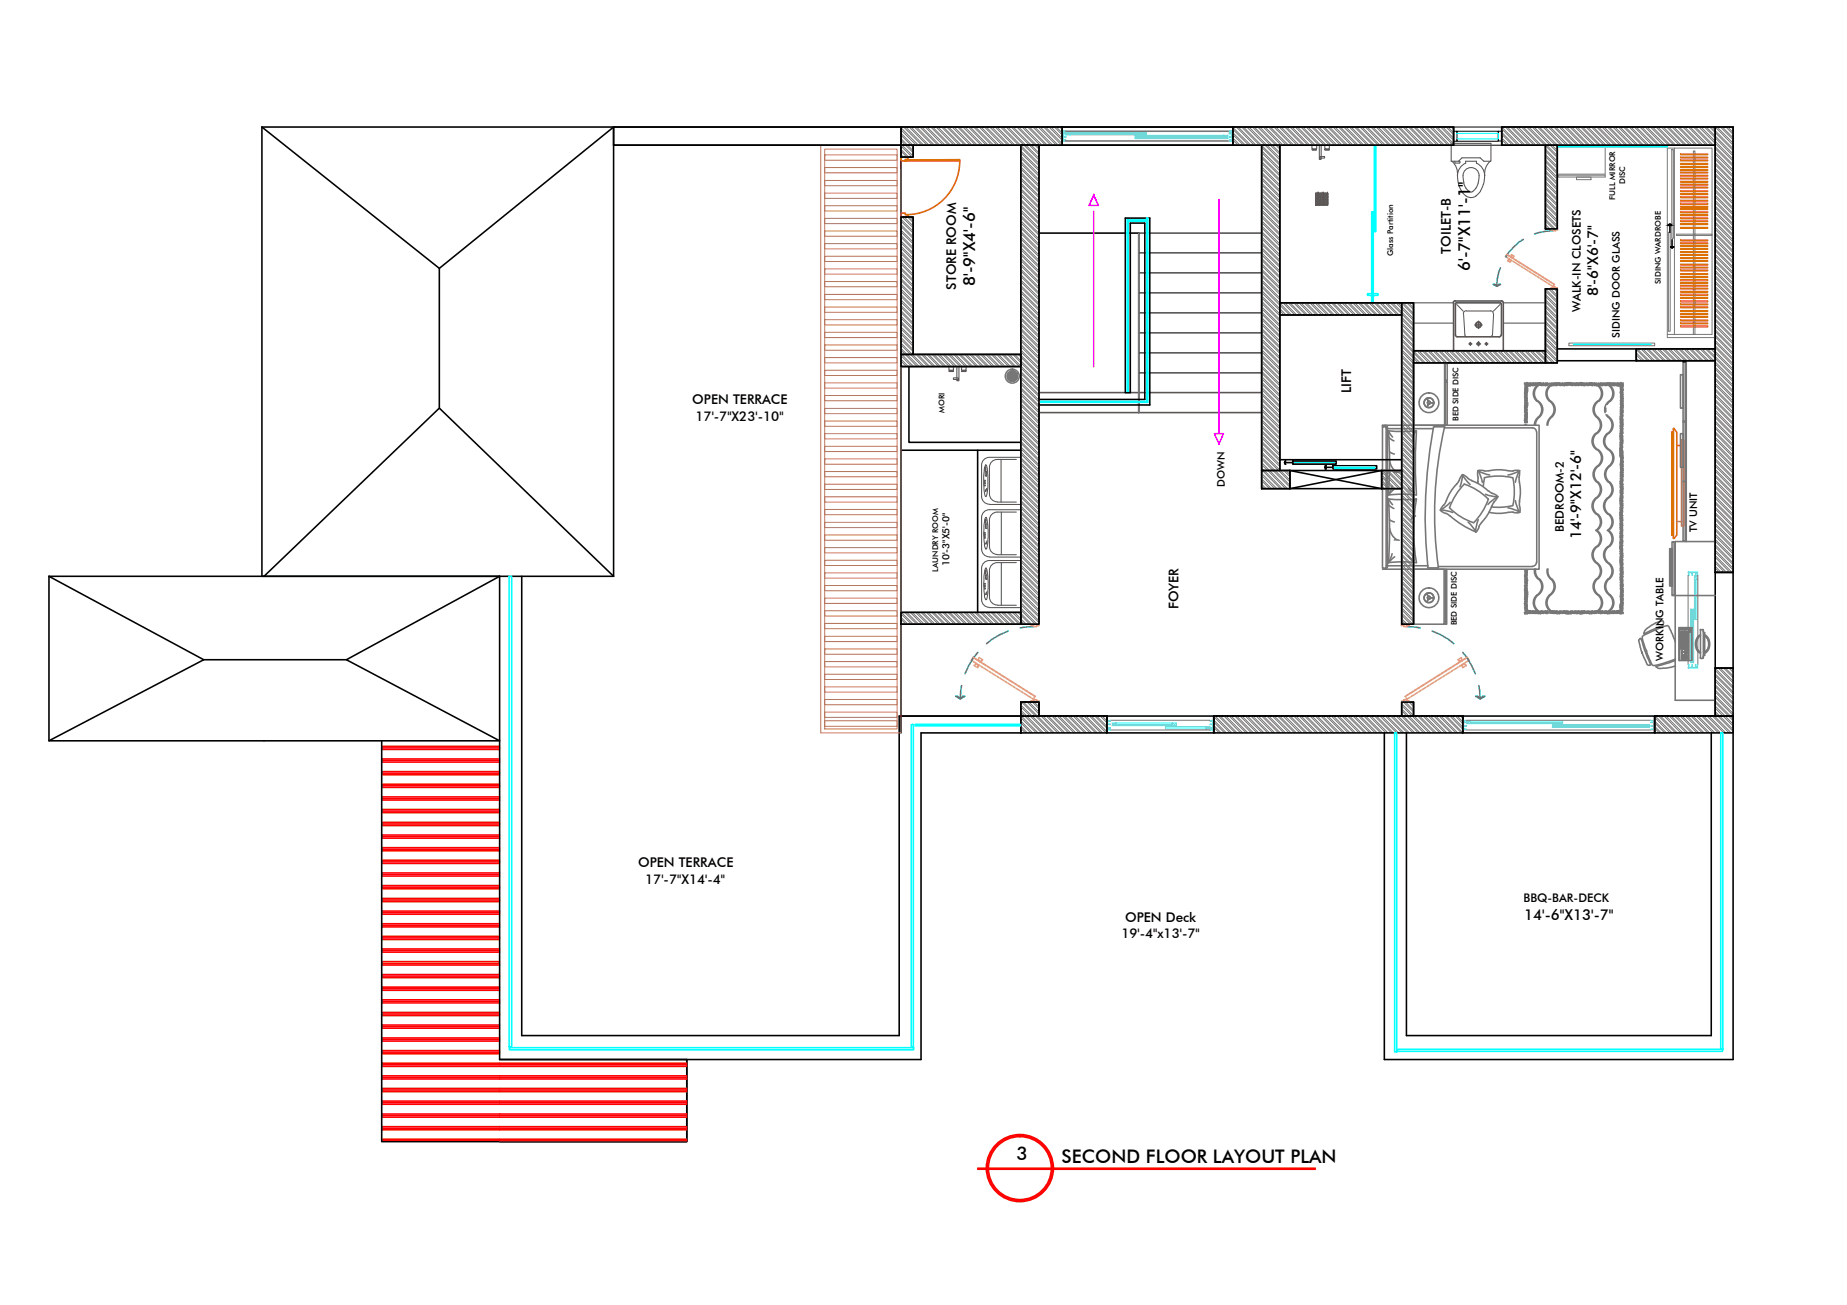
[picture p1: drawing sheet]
<svg xmlns="http://www.w3.org/2000/svg" width="297mm" height="210mm" viewBox="0 0 297 210" stroke-linecap="round" stroke-linejoin="round" font-family="sans-serif">
<defs><g id="words">
<g font-size="3">
<text x="163.5" y="186.5">3</text>
<text x="170.7" y="187.1">SECOND FLOOR LAYOUT PLAN</text>
</g>
<g font-size="2.7">
<text x="156.8" y="46" transform="rotate(-90 156.8 46)">8'-9&quot;X4'-6&quot;</text>
<text x="236.4" y="43.6" transform="rotate(-90 236.4 43.6)">6'-7&quot;X11'-1&quot;</text>
</g>
<g font-size="2.4">
<text x="257" y="47.7" transform="rotate(-90 257 47.7)">8'-6&quot;X6'-7&quot;</text>
<text x="254.3" y="86.8" transform="rotate(-90 254.3 86.8)">14'-9&quot;X12'-6&quot;</text>
<text x="245.1" y="147.9">14'-6&quot;X13'-7&quot;</text>
</g>
<g font-size="2.2">
<text x="233.3" y="40.8" transform="rotate(-90 233.3 40.8)">TOILET-B</text>
<text x="153.8" y="46.6" transform="rotate(-90 153.8 46.6)">STORE ROOM</text>
<text x="111.3" y="65">OPEN TERRACE</text>
<text x="217.3" y="63.3" transform="rotate(-90 217.3 63.3)">LIFT</text>
<text x="111.8" y="67.7">17'-7&quot;X23'-10&quot;</text>
<text x="189.5" y="98" transform="rotate(-90 189.5 98)">FOYER</text>
<text x="102.6" y="139.5">OPEN TERRACE</text>
<text x="103.8" y="142.1">17'-7&quot;X14'-4&quot;</text>
<text x="180.9" y="148.3">OPEN Deck</text>
<text x="180.3" y="150.9">19'-4&quot;x13'-7&quot;</text>
</g>
<g font-size="1.9">
<text x="254.3" y="50.2" transform="rotate(-90 254.3 50.2)">WALK-IN CLOSETS</text>
<text x="251.5" y="85.5" transform="rotate(-90 251.5 85.5)">BEDROOM-2</text>
<text x="245" y="145.1">BBQ-BAR-DECK</text>
</g>
<g font-size="1.7">
<text x="260.5" y="54.3" transform="rotate(-90 260.5 54.3)">SIDING DOOR GLASS</text>
<text x="197" y="78.3" transform="rotate(-90 197 78.3)">DOWN</text>
<text x="272.9" y="85.6" transform="rotate(-90 272.9 85.6)">TV UNIT</text>
<text x="267.5" y="106.3" transform="rotate(-90 267.5 106.3)">WORKING TABLE</text>
</g>
<text font-size="1.6" x="152.7" y="91.1" transform="rotate(-90 152.7 91.1)">10'-3&quot;X5'-0&quot;</text>
<g font-size="1.3">
<text x="261.4" y="29.6" transform="rotate(-90 261.4 29.6)">DISC</text>
<text x="259.8" y="32.2" transform="rotate(-90 259.8 32.2)">FULL MIRROR</text>
<text x="224" y="41.2" transform="rotate(-90 224 41.2)">Glass Partition</text>
<text x="267.1" y="45.7" transform="rotate(-90 267.1 45.7)">SIDING WARDROBE</text>
<text x="151.9" y="66.4" transform="rotate(-90 151.9 66.4)">MORI</text>
<text x="234.6" y="67.7" transform="rotate(-90 234.6 67.7)">BED SIDE DISC</text>
<text x="150.9" y="91.9" transform="rotate(-90 150.9 91.9)">LAUNDRY ROOM</text>
<text x="234.3" y="100.6" transform="rotate(-90 234.3 100.6)">BED SIDE DISC</text>
</g>
</g></defs>
<!-- layer: 0 -->
<g fill="none" stroke="#000" stroke-width=".25">
<path d="M98.7 20.4h46.2v3h-46.2zM144.9 34.9h2v22.1M144.9 20.4h25.9v3h-25.9zM144.9 34.9h2v22.1h-2zM144.9 23.4h2v1.9h-2zM144.9 23.4v91.8M164.2 23.4h2.9v77h-2.9zM170.8 20.4h27.5v3h-27.5zM181 35.1h3.9M181.8 35.9h2.3M198.3 20.4h35.5v3h-35.5zM202.9 23.4h2.9v52.3h-2.9z"/>
<path d="M241.5 20.4h34.3v3h-34.3zM248.5 23.4h1.9v13.4h-1.9zM268.3 36.2l.3-.1 .2 .2-.2-.2-.3 .2zM268.6 36.1v1.3M268.7 39.7l.2 .1 .3-.1-.3 .2zM268.9 38.6v1.3M275.8 20.4h2.9v71.7h-2.9zM144.9 57h19.3v2h-19.3zM146.2 59v12.1h18M205.8 48.7h19.6v2h-19.6zM225.4 48.7h1.9v51.7h-1.9zM227.3 56.4h21.2v2h-21.2z"/>
<path d="M248.5 46.5h1.9v11.9h-1.9zM263.1 56.1h12.7v1.9h-12.7zM263.1 56.1v1.9M144.9 72.4h19.3M157.2 72.4v26.1M167.1 64.2h17M167.1 65.1h17.8M181 63.1h.8M202.9 75.7h4.5v2.9h-4.5zM205.8 73.9h19.6M206.6 74.4h1.3M206.7 74.2l-.1 .2 .2 .3-.2-.3z"/>
<path d="M207.4 75.7h14.8v2.9h-14.8zM207.4 75.7l14.8 2.9M207.9 74.2h7v.5h-7zM213.1 75.2h1.3M213.2 74.9h.1l-.2 .3 .2 .2-.2-.2zM214.4 74.9h7v.5h-7zM222.2 75.7h3.2v2.9h-3.2zM222.2 75.7l-14.8 2.9M42.1 92.7v-72.3l28.6 22.8v22.4l-28.2 27.1h-34.6v26.5h34.6M144.9 98.5h19.3v1.9h-19.3zM275.8 92.1h2.9v15.4h-2.9zM32.8 106.1h22.9"/>
<path d="M61.4 119.2v64.4h49v-13.2M144.9 100.4h19.3M164.2 115.2h13.8v2.7h-13.8zM164.2 112.9h2.9v2.3h-2.9zM164.2 117.9h-16.1v52.5h-67.8h30.1v13.2h-30.1M164.2 115.2v2.7M178 115.2h17.2v2.7h-17.2zM178 115.2h-33.4v51.4h-60.7M178 115.2v2.7M195.2 115.2h40v2.7h-40zM222.6 117.9v52.5h56.1v-55.2h-12.6v2.7M225.4 112.9h1.9v2.3h-1.9z"/>
<path d="M226.2 117.9v48.7h49v-48.7M235.2 115.2h30.9v2.7h-30.9zM235.2 115.2h-40v2.7M235.2 115.2v2.7M266.1 115.2h12.6v2.7h-12.6zM275.8 107.5h2.9v7.7h-2.9z"/>
</g>
<!-- layer: PA03072006$0$251-Mobiliario -->
<g fill="none" stroke="#767676" stroke-width=".25">
<path d="M227.3 58.4h5v10h-5zM232.4 58.4h.3v2.8h-.3zM229.5 64.1l.2 .5M229.7 65l-.2 .5M230.1 64.8h.5M232.5 61.4h.2v7h-.2zM245.2 67.6h.3M245.2 61.8l.3 .1M245.2 67.5h.4M245.2 67.4h.4M245.2 65.3l.4 .1M245.2 65.6h.4"/>
<path d="M245.2 65.5h.4M245.2 63.2h.4M245.2 63.3h.4M245.2 65.9h.4M245.2 63.4l.4 .1M245.2 67.9h.4M245.2 65.7l.4 .2M245.2 67.7h.4M245.2 67.3h.4M245.2 67h.4M245.2 66.9h.4M245.2 66.2h.4"/>
<path d="M245.2 66.3l.4 .1M245.2 63.4h.4M245.2 63.8h.4M245.2 63.6h.4M245.2 64h.4M245.2 63.1h.4M245.2 61.6l.2 .3M245.2 67.8h.4M245.2 66.4h.4M245.2 65.2h.5M245.2 62.9h.5M245.2 64.5h.4"/>
<path d="M245.2 68h.4M245.2 66.7h.4M245.2 66.8h.4M245.2 65.4h.4M245.2 64.7h.4M245.2 64.8h.4M245.2 65.1h.4M245.2 64.1h.4M245.2 64.3h.4M245.2 64.4h.4M245.2 62.4h.4M245.2 62.5h.5"/>
<path d="M245.2 62.8l.4 .1M245.2 68.3l.4 .1M245.3 64.9h.4M245.3 64.8h.4M245.3 62.1h.4M245.3 65.3h.4M245.3 65.1h.4M245.3 62.7h.4M245.3 62.3h.4M245.3 65.2h.4M245.3 64.6l.4 .2M245.3 62.6h.4"/>
<path d="M245.3 62.8h.4M245.3 63h.4M245.3 62.3l.4 .1M245.3 61.8l.3 .2M245.4 61.7l.2 .3M245.4 61.5l.2 .4M245.6 65.9l-.4 .2h.4M245.6 67l-.4 .2h.4M245.6 63.7l-.4 .1M245.6 66.4l-.4 .2h.4M245.6 64.2l-.4 .1M245.6 62h-.4"/>
<path d="M245.7 64.9l-.4 .2h.4M245.7 61.5v.4M245.7 64.8l-.4 .2M245.7 62.6l-.4 .2M245.7 62.6l-.4 .1M245.7 61.7v.3M245.8 61.7v.3M245.9 61.7v.3M246 61.6v.4M246.1 61.6v.4M246.2 61.6v.4M246.4 61.6l-.1 .4"/>
<path d="M246.4 61.6v.4M246.5 61.7v.3M246.6 61.6v.4M246.7 61.6v.4M246.8 61.6v.4M246.9 61.6v.4M247 61.6v.4M247.1 61.6l-.1 .4M247.2 61.6v.4M247.2 64.5a1.7 1.7 0 0 1-.1 2.9l-.3 1M247.2 61.6l.1 .4M247.3 61.9a1.63 1.63 0 0 0-.1 2.6"/>
<path d="M247.4 61.6v.4M247.4 64.5a1.63 1.63 0 0 1 .1 2.6M247.5 61.9a1.63 1.63 0 0 0-.2 2.6M247.5 67.1a1.63 1.63 0 0 0-.6 1.3M247.5 61.6v.4l.2-.4M247.7 61.6v.4M247.8 61.6v.4M247.9 61.6v.4M248 61.6v.4l.2-.4M248.2 61.6v.4M248.3 61.6l.2 .4M248.5 61.6v.4"/>
<path d="M248.6 61.6v.4M248.7 61.6v.4M248.8 61.6v.4M248.9 61.6v.4M249 61.7l-.1 .3M249.3 61.6v.4M249.3 61.7l.2 .3M249.4 64.5a1.7 1.7 0 0 1-.1 2.9l-.4 1M249.4 61.9a1.65 1.65 0 0 0 .1 2.9 1.63 1.63 0 0 1-.1 2.3M249.4 67.1a1.63 1.63 0 0 0-.6 1.3M249.5 61.6v.4M249.5 61.9a1.63 1.63 0 0 0-.1 2.6"/>
<path d="M249.6 61.7v.3M249.7 61.6v.4M249.8 61.6v.4M249.9 61.6v.4M250 61.6v.4M250.1 61.6l-.1 .4M250.2 61.6v.4M250.3 61.6v.4M250.4 61.6v.4M250.5 61.6v.4M250.7 61.6l-.1 .4M250.8 61.6v.4"/>
<path d="M250.8 61.6l.1 .4M250.9 61.6v.4M251 61.6v.4M251.2 61.6l-.1 .4M251.3 61.6v.4M251.3 61.6l.2 .4M251.5 61.6v.4M251.6 61.6v.4M251.7 61.6v.4M251.8 61.6v.4M251.9 61.6v.4M252 61.6v.4"/>
<path d="M252 61.6l.1 .4M252.1 61.5v.4M252.1 61.6l-.1 .4M252.2 61.6v.4M252.3 61.5v.4l.2-.3M252.5 61.5v.5M252.6 61.6v.4M252.7 61.6v.4M252.9 61.6v.4M253 61.6l-.1 .4M253.1 61.6v.4M253.2 61.6l.1 .4"/>
<path d="M253.3 61.6v.4M253.4 61.6v.4M253.5 61.6v.4M253.6 61.6v.4M253.7 61.6v.4M253.8 61.6v.4M253.9 61.6v.4M254.1 61.5v.4M254.1 61.6l-.1 .4M254.2 61.6v.4M254.3 61.5v.4M254.3 61.6v.4"/>
<path d="M254.4 61.6v.4l-.2-.4M254.4 61.6v.4M254.5 61.6v.4M254.6 61.6v.4M254.7 61.6v.4M254.8 61.6v.4M255.1 61.6l-.2 .4M255.1 61.6v.4M255.1 61.6l.2 .4v-.4M255.4 61.6v.4M255.6 61.6l-.1 .4M255.6 61.6v.4"/>
<path d="M255.7 61.6l.1 .4v-.4M255.9 61.6v.4M256 61.6v.4M256.1 61.6v.4M256.2 61.6v.4M256.2 61.6l.2 .4M256.4 61.6v.4M256.5 61.6v.4M256.6 69.7a1.63 1.63 0 0 0 .2 2.6M256.7 61.6v.4M256.8 61.7v.3M256.8 69.7a1.63 1.63 0 0 0 .1 2.6"/>
<path d="M256.8 77.5a1.62 1.62 0 0 1-.2 2.6 1.63 1.63 0 0 0 .2 2.6M256.8 61.9a1.63 1.63 0 0 1-.2 2.9 1.73 1.73 0 0 0 .5 2.6 1.63 1.63 0 0 1-.5 2.3M256.8 72.3a1.63 1.63 0 0 1 .2 2.6M256.8 61.6v.4M256.9 74.9a1.63 1.63 0 0 0-.1 2.6M257 77.5a1.63 1.63 0 0 1-.2 2.6M257 61.9a1.63 1.63 0 0 1 .1 2.6M257 72.3a1.63 1.63 0 0 1 .1 2.6M257 61.7l-.1 .3M257.1 61.6v.4M257.1 74.9a1.63 1.63 0 0 0-.1 2.6M257.1 64.5a1.7 1.7 0 0 0 .1 2.9 1.63 1.63 0 0 1-.4 2.3"/>
<path d="M257.3 61.6v.4l-.2-.3M257.4 61.6v.4M257.6 61.6v.4M257.7 61.6v.4M257.9 61.6l-.1 .4M258 61.6v.4M258 61.6l.1 .4M258.2 61.6v.4M258.3 65.6v.6M258.3 66.7l.3 .4M258.3 61.6v.4M258.4 61.6v.4"/>
<path d="M258.5 69.7a1.63 1.63 0 0 0 .1 2.6M258.5 61.6v.4M258.5 66.8l.3 .3M258.5 61.6l.2 .4M258.6 72.3a1.63 1.63 0 0 1 .2 2.6M258.6 61.9a1.66 1.66 0 0 1-.1 2.9 1.63 1.63 0 0 0-.4 1.6M258.6 69.7a1.63 1.63 0 0 0 .2 2.6M258.7 77.5a1.63 1.63 0 0 1-.2 2.6M258.7 67.1a1.63 1.63 0 0 1-.2 2.6M258.7 61.6v.4M258.8 61.6v.4M258.8 72.3a1.63 1.63 0 0 1 .2 2.6"/>
<path d="M258.8 61.9a1.7 1.7 0 0 1-.2 2.9l-.1 .2M258.8 74.9a1.63 1.63 0 0 0-.2 2.6M258.8 77.5a1.63 1.63 0 0 1-.1 2.6M258.8 67.1a1.63 1.63 0 0 1-.1 2.6M258.9 61.6v.4M259 74.9a1.63 1.63 0 0 0-.2 2.6M259 61.6v.4M259.1 61.6l.1 .4M259.2 61.6v.4M259.3 61.6v.4M259.4 61.6v.4M259.5 61.6v.4"/>
<path d="M259.6 61.6v.4M259.7 61.7v.3M259.8 61.6v.4M259.8 61.6l.2 .4M260 61.6v.4M260.1 61.6v.4M260.2 61.6v.4M260.3 61.7v.3M260.4 61.7v.3M260.5 61.7v.3M260.5 72.1l.4 .2h-.4M260.5 72.5h.4"/>
<path d="M260.5 72.4h.4M260.5 72.1h.4M260.5 70h.4M260.5 70.2h.4M260.6 77.5l.3 .2h-.3M260.6 72.7h.3l-.3 .1M260.6 71.6l.3 .2h-.3M260.6 67.4h.3M260.6 62.1h.4M260.6 62.3h.2M260.6 61.5v.4M260.6 78.9h.3"/>
<path d="M260.6 73.5h.4M260.6 73l.3 .2h-.3M260.6 73.3h.3M260.6 73.2h.4M260.6 72.9l.3 .2M260.6 72.5h.3M260.6 67.3h.3M260.6 79.2h.4M260.6 79.9h.4M260.6 77.8h.3M260.6 77.5h.3M260.6 78.2h.4"/>
<path d="M260.6 78.4h.4M260.6 79h.4M260.6 74.7h.4M260.6 73h.3M260.6 73.1h.3M260.6 72.9h.3M260.6 71.9h.3M260.6 72.6h.3M260.6 71.6h.3M260.6 71.3h.3M260.6 71.2h.4M260.6 71.1h.3"/>
<path d="M260.6 68.9h.4M260.6 69.5h.4M260.6 70.7h.3M260.6 70.6h.4M260.6 70.6h.3M260.6 70.4l.3 .1M260.6 70.3h.3M260.6 69.8h.3M260.6 69.8l.3 .2M260.6 70.1h.3M260.6 67.5h.3M260.6 67.1l.3 .2"/>
<path d="M260.6 67l.3 .1M260.6 67.8h.4M260.6 68h.4M260.6 68.4h.3M260.6 68.6h.4M260.6 62.9l.4 .2h-.4M260.6 64.9h.4M260.6 66.2h.4M260.6 65.6h.4M260.6 65.5h.4M260.6 62.6h.4M260.6 65.1h.4"/>
<path d="M260.6 64.7h.4M260.6 62.9h.4M260.6 63.2h.4M260.6 63.3h.4M260.6 66.1h.4M260.6 65.9h.4M260.6 62h.3M260.6 78h.4M260.6 78.3h.4M260.6 78.5h.4M260.6 76.9h.4M260.6 77l.4 .2h-.4"/>
<path d="M260.6 76.6h.4M260.6 78.9h.4M260.6 76.1h.4M260.6 74.5l.4 .2M260.6 74.9h.4M260.6 72.8h.4M260.6 66.8h.4M260.6 79.3h.4M260.6 79.4h.4M260.6 79.7l.3 .2M260.6 79.7h.4M260.6 80h.4"/>
<path d="M260.6 77.3h.4M260.6 78l.3 .2M260.6 78.7h.4M260.6 76.7h.4M260.6 76.5h.4M260.6 76h.4M260.6 75.9h.4M260.6 75.4h.4M260.6 75h.4M260.6 74.5h.4M260.6 74.8h.4M260.6 76.4h.4"/>
<path d="M260.6 76.3h.4M260.6 69h.4M260.6 69.3l.3 .2M260.6 69.3h.4M260.6 71h.4M260.6 70.9h.4M260.6 70.3h.4M260.6 69.6h.4M260.6 66.9h.4M260.6 67.5h.4M260.6 67.6h.4M260.6 67.7l.3 .1"/>
<path d="M260.6 67.9h.4M260.6 68.1h.4M260.6 68.3h.4M260.6 66.6h.4M260.6 66.6l.4 .1M260.6 66.3h.4M260.6 68.5h.4M260.6 64.5h.4M260.6 64.4h.4M260.6 63.9h.4M260.6 63.5h.4M260.6 75.1l.4 .2h-.4"/>
<path d="M260.6 63.6l.4 .1h-.4M260.6 62.5l.4 .1M260.6 62.4h.4M260.6 65.3h.4M260.6 65.3h.5M260.6 65.2h.4M260.6 65h.4M260.6 64.7l.4 .1M260.6 64.6h.4M260.6 62.7h.4M260.6 66h.4M260.6 78.6h.4"/>
<path d="M260.6 73.6h.4M260.6 73.7h.4M260.6 74l.4 .2h-.4M260.6 75.6h.5M260.6 75.3h.4M260.6 74.3h.4M260.6 74.4h.4M260.6 74h.4M260.6 75.7h.4M260.6 75.6h.4M260.6 63.8h.4M260.6 68.2h.4"/>
<path d="M260.6 64.2h.4M260.6 64.1h.5M260.6 64h.4M260.7 62.4h-.1M260.7 62h.3M260.7 61.5l-.1 .4M260.8 62h.2M260.8 61.9h.2M260.9 61.7l-.3 .3 .3-.2M260.9 79.1l-.3 .1M260.9 79.4l-.3 .2M260.9 72h-.3"/>
<path d="M260.9 71.4l-.3 .1M260.9 69.1l-.3 .1M260.9 68.7l-.3 .1M261 65.7l-.4 .2M261 62.2l-.4 .1M261 61.8l-.1 .1M261 77.4h-.4M261 72.9h-.4M261 76.7l-.4 .2M261 76.1l-.4 .1M261 73.8l-.4 .1M261 73.4l-.4 .1"/>
<path d="M261 72.5l-.4 .1M261 69.7h-.4M261 67h-.4M261 66.4l-.4 .1M261 62.8l-.4 .1M261 61.6l-.3 .3M261 75h-.4M261 77.9l-.4 .1M261 63.4l-.4 .1M261.1 61.8l-.4 .1M227.3 91.6h4.9v8.8h-4.9zM229.4 95.5l.3 .5"/>
<path d="M229.7 96.4l-.3 .4M230 96.2h.6M232.4 91.6h.3v8.8h-.3zM245.2 97.1h.3M245.2 96.3h.4M245.2 96.1h.4M245.2 95.1h.4M245.2 96.4h.4M245.2 97.6h.4M245.2 97.4h.4M245.2 97.3h.4M245.2 97.1h.4"/>
<path d="M245.2 97h.4M245.2 94.9h.4M245.2 96.7h.4M245.2 94.2h.4M245.2 92.6h.4M245.2 92.9h.4M245.2 92.7l.4 .2M245.2 92.7h.4M245.2 94.6h.4M245.2 94.4l.4 .1M245.2 94.3h.4M245.2 98.2l.4 .1"/>
<path d="M245.2 96h.5M245.2 95.3h.5M245.2 95.2h.5M245.2 95.7h.4M245.2 95h.4M245.2 97.8h.4M245.2 97.9h.4M245.2 96.8h.4M245.2 96.6h.4M245.2 96.2h.4M245.2 92.4h.4M245.2 92.2h.4"/>
<path d="M245.2 91.9h.4M245.2 94.1h.4M245.2 93.6l.4 .1M245.2 93.7l.4 .1M245.2 93.9h.4M245.2 93.5h.4M245.3 95.6h.4M245.3 95.9h.4M245.3 95.4l.4 .2h-.4M245.3 95.4h.4M245.3 95.2h.4M245.3 95.4l.4 .1"/>
<path d="M245.3 93.4h.4M245.3 91.7h.4M245.4 98.4l-.2 .3M245.5 98.4l-.3 .1M245.6 98.3l-.3 .2M245.6 97.7h-.4M245.6 94.6l-.4 .2h.4M245.6 98.6l-.4 .1M245.6 95.8l-.4 .2M245.6 92.5h-.4M245.6 93l-.4 .2M245.6 94.1l-.4 .1"/>
<path d="M245.6 98h-.4l.4 .2M245.6 97.4h-.4l.4 .2M245.6 92h-.4l.4 .2M245.6 98.4l-.2 .3M245.6 98.3l-.2 .3M245.6 95.6l-.4 .1M245.6 91.8h-.4M245.6 93.4l-.4 .1M245.7 93.2h-.4l.4 .1M245.7 98.3v.4M245.7 95.7l-.4 .1M245.7 98.2v.4"/>
<path d="M245.8 98.2v.4M245.9 98.2v.4M246 98.3v.4M246.1 98.2v.4M246.2 98.3v.4M246.3 98.3l.1 .3M246.4 98.3v.4M246.5 98.2v.4M246.6 98.3v.4M246.7 98.3v.4M246.8 91.5a1.63 1.63 0 0 0 .5 1.6M246.8 98.3v.4"/>
<path d="M246.9 98.3v.4M247 91.5a1.63 1.63 0 0 0 .5 1.6M247 98.7v-.4l.1 .4M247.2 95.7a1.63 1.63 0 0 0 .1 2.6M247.2 98.3v.4M247.3 98.2l-.1 .4M247.3 95.7a1.63 1.63 0 0 0 .2 2.6M247.4 98.3v.4M247.4 93.1a1.63 1.63 0 0 1-.2 2.6M247.5 98.7v-.4l.2 .4M247.5 93.1a1.63 1.63 0 0 1-.1 2.6M247.7 98.3v.4"/>
<path d="M247.8 98.3v.4M247.9 98.2v.5M248 98.7v-.4l.2 .4M248.2 98.3v.4M248.5 98.3l-.2 .3M248.5 98.3v.4M248.6 98.2v.4M248.7 98.3v.4M248.8 98.3v.4M248.8 91.5a1.63 1.63 0 0 0 .6 1.6M248.9 98.2v.5M248.9 98.3l.1 .3"/>
<path d="M249 91.5a1.63 1.63 0 0 0 .5 1.6M249.3 98.2v.4M249.4 93.1a1.63 1.63 0 0 1-.2 2.6 1.65 1.65 0 0 0 .2 2.6M249.4 95.7a1.63 1.63 0 0 0 .1 2.6M249.5 98.3l-.2 .3M249.5 98.2v.4M249.5 93.1a1.63 1.63 0 0 1-.1 2.6M249.6 98.2v.4M249.7 98.2v.5M249.8 98.3v.4M249.9 98.3v.4M250 98.3v.4"/>
<path d="M250 98.3l.1 .4M250.2 98.3v.4M250.3 98.2v.4M250.4 98.3v.4M250.5 98.3v.4M250.6 98.3l.1 .4M250.8 98.3v.4M250.9 98.3l-.1 .4M250.9 98.3v.4M251 98.3v.4M251.1 98.3l.1 .4M251.3 98.3v.4"/>
<path d="M251.5 98.3l-.2 .3M251.5 98.3v.4M251.6 98.2v.4M251.7 98.3v.4M251.8 98.3v.4M251.9 98.3v.4M252 98.7v-.4v.4M252 98.3l.1 .4M252.1 98.3l-.1 .4M252.1 98.3v.4M252.2 98.3v.4M252.3 98.4l.2 .3"/>
<path d="M252.3 98.3v.4M252.5 98.3v.4M252.6 98.3v.4M252.7 98.3v.4M252.9 98.3v.4M252.9 98.3l.1 .4M253.1 98.3v.4M253.3 98.3l-.1 .4M253.3 98.3v.4M253.4 98.3v.4M253.5 98.3v.4M253.6 98.3v.4"/>
<path d="M253.7 98.3v.4M253.8 98.3v.4M253.9 98.3v.4M254 98.3l.1 .4M254.1 98.3v.4M254.2 98.3v.4M254.2 98.7l.2-.4v.4M254.3 98.3v.4M254.4 98.3v.4M254.5 98.3v.4M254.6 98.3v.4M254.7 98.3v.4"/>
<path d="M254.8 98.2v.4M254.8 98.3v.4M254.9 98.3l.2 .3M255.1 98.3v.4M255.1 98.7l.2-.4v.4M255.4 98.3v.4M255.5 98.3l.1 .4M255.6 98.3v.4M255.7 98.7l.1-.4v.4M255.9 98.3v.4M256 98.3v.4M256.1 98.2v.4"/>
<path d="M256.2 98.3v.4M256.2 98.7l.2-.4v.4M256.5 98.3v.4M256.7 98.2v.5M256.8 98.2v.4M256.8 87.9a1.67 1.67 0 0 0 .1 2.8 1.63 1.63 0 0 1-.1 2.4M256.8 93.1a1.63 1.63 0 0 0 .1 2.6 1.62 1.62 0 0 1-.1 2.6M256.8 80.1a1.63 1.63 0 0 0 .1 2.6M256.8 82.7a1.61 1.61 0 0 1-.2 2.6 1.63 1.63 0 0 1 .2 2.6M256.8 90.5a1.63 1.63 0 0 1 .2 2.6M256.9 98.3l.1 .3M256.9 87.9a1.63 1.63 0 0 0-.1 2.6"/>
<path d="M257 93.1a1.63 1.63 0 0 0 .1 2.6M257 82.7a1.63 1.63 0 0 1-.2 2.6 1.61 1.61 0 0 1 .2 2.6M257.1 98.2v.4M257.1 95.7a1.63 1.63 0 0 1-.1 2.6M257.3 98.2v.5M257.3 98.3l-.2 .3M257.4 98.3v.4M257.6 98.3v.4M257.6 98.2v.4M257.7 98.3v.4M257.8 98.3l.1 .3M258 98.3v.4"/>
<path d="M258.1 98.3l-.1 .4M258.2 98.3v.4M258.3 98.2v.5M258.4 98.3v.4M258.5 80.1a1.63 1.63 0 0 0 .1 2.6M258.5 98.3v.4M258.5 90.5a1.63 1.63 0 0 1 .2 2.6M258.6 87.9a1.63 1.63 0 0 0-.1 2.6M258.6 80.1a1.63 1.63 0 0 0 .2 2.6M258.6 93.1a1.63 1.63 0 0 0 .2 2.6 1.65 1.65 0 0 1-.2 2.6M258.7 98.3l-.2 .4M258.7 82.7a1.63 1.63 0 0 1-.2 2.6 1.61 1.61 0 0 1 .2 2.6"/>
<path d="M258.7 90.5a1.63 1.63 0 0 1 .1 2.6M258.7 98.3v.4M258.8 87.9a1.63 1.63 0 0 0-.2 2.6M258.8 93.1a1.63 1.63 0 0 0 .2 2.6 1.65 1.65 0 0 1-.2 2.6v.4M258.8 82.7a1.63 1.63 0 0 1-.1 2.6 1.61 1.61 0 0 1 .1 2.6M258.9 98.3v.4M259 98.2v.4M259 98.3v.4M259.1 98.7l.1-.4v.4M259.3 98.3v.4M259.4 98.3v.4M259.5 98.3v.4"/>
<path d="M259.6 98.3v.4M259.7 98.2v.4M259.8 98.3v.4M260 98.3l-.2 .3M260 98.3v.4M260.1 98.2v.4M260.2 98.3v.4M260.3 98.2v.4M260.4 98.2v.4M260.5 98.2v.4M260.5 88h.4l-.4 .2M260.5 86.4h.4"/>
<path d="M260.5 90.1h.4M260.5 90.3h.4M260.5 87.2h.4M260.5 87.4h.4M260.5 88.2h.4M260.5 87.9h.4M260.5 87.8h.4M260.5 84.3h.4M260.5 82.9h.4M260.5 82.7h.4M260.5 82.5l.4 .2M260.5 82.5h.4"/>
<path d="M260.5 83.3h.4M260.5 83.4h.4M260.5 80.4h.4M260.5 80.5h.4M260.6 85.6h.3l-.3 .2M260.6 97.5h.3l-.3 .1M260.6 89.7h.3l-.3 .2M260.6 84.9l.3 .1h-.3M260.6 98.3v.4M260.6 82.2h.3M260.6 81.7h.3M260.6 80.8l.3 .1h-.3"/>
<path d="M260.6 97.4h.3M260.6 97.1h.4M260.6 86.7h.3M260.6 86.5h.3M260.6 86.3h.3M260.6 86.2h.4M260.6 86.1h.3M260.6 85.9l.3 .1M260.6 85.8h.3M260.6 85.5h.3M260.6 98.1h.3M260.6 97.8h.3"/>
<path d="M260.6 97.9l.3 .1M260.6 98h.3M260.6 97.5h.3M260.6 97.4h.4M260.6 97.3h.3M260.6 97.7h.3M260.6 96h.4M260.6 91.6h.4M260.6 91.8h.3M260.6 92.3h.4M260.6 92.4h.4M260.6 93.2h.3"/>
<path d="M260.6 93h.3M260.6 92.9h.3M260.6 92.8h.3M260.6 90.2h.3M260.6 90.5h.3M260.6 90.6h.4M260.6 89.9h.3M260.6 89.6h.4M260.6 89.6h.3M260.6 90.8h.4M260.6 91.4h.4M260.6 89.1h.3"/>
<path d="M260.6 89.1h.4M260.6 89h.3M260.6 88.8l.3 .1M260.6 88.5h.3M260.6 88.7h.3M260.6 87.1h.3M260.6 87.3h.3M260.6 87.7h.3M260.6 87.7h.4M260.6 88.3h.3M260.6 85.2h.3M260.6 84.8h.3"/>
<path d="M260.6 84.6h.3M260.6 84.5h.4M260.6 84.4h.3M260.6 82.3h.3M260.6 83h.3M260.6 83.1l.3 .1M260.6 83.3h.3M260.6 83.6h.3M260.6 83.7h.3M260.6 84.2h.3M260.6 83.9h.3M260.6 81.9h.3"/>
<path d="M260.6 82l.3 .2M260.6 81.6h.4M260.6 81.6h.3M260.6 81.1h.3M260.6 81h.4M260.6 80.7h.3M260.6 80.1h.4M260.6 80.2h.3M260.6 80.2l.3 .2M260.6 80.5h.3M260.6 95.4h.4l-.4 .2M260.6 93.5h.4l-.4 .2"/>
<path d="M260.6 95.6h.4M260.6 95.9h.4M260.6 95.2h.4M260.6 94.8h.4M260.6 96.2h.4M260.6 86.8l.3 .1-.3 .1M260.6 98.4l.1 .3M260.6 97.7l.4 .1M260.6 97.9h.4M260.6 97.2h.4M260.6 94.4h.4M260.6 94.2h.4"/>
<path d="M260.6 95.8h.4M260.6 96.5h.4M260.6 94.7h.4M260.6 94.6h.4M260.6 94.4l.4 .2M260.6 91.5l.3 .1M260.6 91.8h.4M260.6 94.1h.4M260.6 94h.4M260.6 93.8l.4 .1M260.6 93.7h.4M260.6 92h.4"/>
<path d="M260.6 92.1h.4M260.6 92.7h.4M260.6 93.4h.4M260.6 93.3h.4M260.6 90.7h.4M260.6 90h.4M260.6 89.4h.4M260.6 89.3h.4M260.6 91h.4M260.6 91l.3 .2M260.6 91.3h.4M260.6 87.1h.4"/>
<path d="M260.6 83.6h.4M260.6 84l.3 .1M260.6 81.4h.4M260.6 81.3h.4M260.6 81.2h.4M260.6 96.3h.4M260.6 95.3h.4M260.6 94.9h.4M260.6 94.3h.4M260.6 95.7h.4M260.6 95.1h.4M260.6 95h.5"/>
<path d="M260.6 96.7h.4M260.6 96.7l.4 .2M260.6 96.9h.4M260.6 97h.4M260.7 98.4l.4 .1M260.7 98.4l.3 .3M260.9 90.3l-.3 .2M260.9 87.4l-.3 .2M260.9 98.5l-.3-.2 .3 .3M260.9 86.5l-.3 .1M260.9 97.6l-.3 .1M260.9 92.4l-.3 .2"/>
<path d="M260.9 93l-.3 .2M260.9 90.8l-.3 .2M260.9 88.5l-.3 .1M260.9 84.6l-.3 .2M260.9 82.4h-.3M260.9 83.8l-.3 .1M260.9 81.8l-.3 .1M261 98.2l-.4 .1M261 96l-.4 .1M261 85.3h-.4M261 82.9l-.4 .1M261 80.6l-.4 .1"/>
<path d="M261 96.5l-.4 .1"/>
<circle cx="229.8" cy="64.8" r="1.59"/>
<circle cx="229.8" cy="64.8" r=".78"/>
<circle cx="229.8" cy="64.8" r=".23"/>
<circle cx="229.8" cy="96.1" r="1.59"/>
<circle cx="229.8" cy="96.1" r=".78"/>
<circle cx="229.8" cy="96.1" r=".23"/>
</g>
<!-- layer: Walls -->
<g fill="none" stroke="#000" stroke-width=".25">
<path d="M42.1 20.4h191.7v3h-28v25.3h21.5v7.7h21.2v-9.9h1.9v11.9h-23.1v42h-1.9v-21.8h-3.2v-2.9h3.2v-25h-19.6v25h1.6v2.9h-4.5v-55.2h-104.2M144.9 23.4v3.8M146.9 23.4v1.9h-2M164.2 23.4v77h2.9v-77M167.1 37.5h16v28.9M170.8 20.4v3M181 35.1v28M181.8 35.9v27.2M184.1 35.9v28.3M184.9 35.1v30M198.3 20.4v3M250.4 23.6h17.7"/>
<path d="M70.7 43.2l28-22.8v72.3M144.9 59h19.3M146.9 57h17.3M250.4 56.1h25.4v-32.7h-25.4v13.4h-1.9v-13.4h-7v-3h37.2v71.7h-2.9v-34.1h-25.4M270.7 58.2h.3M70.7 65.6l28 27.1M7.9 92.7l24.9 13.4-24.9 13.1M42.1 92.7h56.6M83.9 92.7v73.9M42.5 119.2h37.8l-24.6-13.1 24.6-13.4v77.7M164.2 117.9v-5h2.9v2.3h10.9v2.7M164.2 115.2h-19.3v2.7"/>
<path d="M195.2 117.9v-2.7h30.2v-2.3h1.9v2.3h7.9v2.7M278.7 107.5h-2.9v7.7h-9.7"/>
</g>
<!-- layer: PB03072006$0$251-Mobiliario -->
<g fill="none" stroke="#767676" stroke-width=".25">
<path d="M270.7 58.2v9.5h.3v-9.5M271.2 58v29.1M270.3 60.3h.4v5.3h-.4zM270.3 69.8h.4v5.4h-.4zM270.7 67.9h.3v9.5h-.3zM270.7 77.6h.3v9.4h-.3zM268.5 88.3h.4v6h-.4zM268.7 88.4h.2v5.6h-.2zM268.9 87.2h.3v8.6h-.3zM269.4 95.8h6.4M275.8 87.1h-6.4v25.5h6.4M263.7 102.8l.2-.1 .6 2 .9 2.1a.29 .29 0 0 1-.2 .2 .29 .29 0 0 1-.3-.2 11.8 11.8 0 0 1-1.3-3.9z"/>
<path d="M264.1 105h.1M264.5 102h.1M264.7 101.2l1.6-1 1-.3a.47 .47 0 0 1 .3 .4 .47 .47 0 0 1-.3 .4l-1.7 .6-1.2 .7 .1-.5zM264.8 104.8h.1M264.8 104.8l.3 .8a2.94 2.94 0 0 0 .8 1.4l1.6-.3 2-.7M269.4 106.3l-3.1 .9a.88 .88 0 0 0 1.2 .3l2-.4M269.5 103.2l-.9-1.8a.73 .73 0 0 0-.6-.7l-1.4 .5-2.3 1a1.13 1.13 0 0 0 .1 1.4l.4 1.2M270 101h2.1v5.2h-2.1zM270.1 101v5.2M270.3 104.1h.1v.3h-.1zM270.3 102h.1v1.7h-.1zM270.3 103.8h.1v.2h-.1z"/>
<path d="M270.3 101.5h.1v.3h-.1zM270.3 101.1h.1v.1h-.1zM270.4 104.6l.1 .1zM270.4 105.4h.2v.2h-.2zM270.4 106h.3v.1h-.3zM270.4 105.7h.2v.2h-.2zM270.4 105l.1 .1zM270.4 104.8l.1 .1zM270.5 101.1h.1v.1h-.1zM270.5 104h.1v.4h-.1zM270.5 101.5h.1v2.4h-.1zM270.6 104.8l.1 .1z"/>
<path d="M270.6 105.4h.1v.5h-.1zM270.7 101.1h.1v.1h-.1zM270.7 104h.1v.1h-.1zM270.7 104.3l.3-.1v.2h-.3zM270.7 101.5h.1v2.4h-.1zM270.8 105.4h.1v.5h-.1zM270.8 106h.3v.1h-.3zM270.9 101.5h.1v2.4h-.1zM270.9 101.1h.1v.2h-.1zM270.9 104h.1v.1h-.1zM270.9 104.6h.1v.5h-.1zM270.9 105.4h.2v.5h-.2z"/>
<path d="M271.1 101.5h.1v2.4h-.1zM271.1 104.1h.1v.3h-.1zM271.1 101.1h.1v.1h-.1zM271.1 106h.1v.1h-.1zM271.1 105.4h.1v.5h-.1zM271.1 104.6h.1v.5h-.1zM271.4 101.1h.1v.1h-.1zM271.4 101.5h.1v3.6h-.1zM271.4 105.4h.1v.6h-.1zM271.6 101v5.2M271.7 101.1h.2v.6h-.2zM273.4 105.8l.1 .1"/>
<path d="M273.5 102.1a1.83 1.83 0 0 0-.2 2.9l.2 .1M273.5 102.2a1.63 1.63 0 0 0 0 2.7 1.65 1.65 0 0 1 0-2.6M273.5 101.3v4.5M273.5 101.2l-.1 .1M273.5 101.3h.4M273.5 105.9h.4M273.8 101.2l.1 .1M273.9 105.8l-.1 .1M273.9 101.5l.2 .3M273.9 101.3v4.5M274.1 105.4l-.2 .2M274.2 102.1a1.76 1.76 0 0 1 0 3"/>
<path d="M274.2 102.3a1.65 1.65 0 0 1 0 2.6 1.72 1.72 0 0 0 0-2.6zM274.2 101.8v3.6"/>
</g>
<!-- layer: Walls -->
<path d="M183.1 37.5h19.8M183.1 60h19.8M183.1 56.8h19.8M183.1 40.7h19.8M183.1 47.1h19.8M183.1 50.3h19.8M183.1 53.5h19.8M183.1 43.9h19.8M183.1 66.4h19.8M183.1 63.1h19.8" fill="none" stroke="#545454" stroke-width=".25"/>
<!-- layer: PA03072006$0$251-Mobiliario -->
<path d="M250.6 28.2h7.5v.3h-7.5zM253.5 28.5h2.4v.4h-2.4zM258.1 23.6v4.4h-7.7M268.1 23.8h7.2v30h-7.2M268.1 23.4v30.9h7.7M268.3 37.4h.3v15.9h-.3zM268.9 24.1h.2v14.2h-.2zM269.3 23.8v30M269.6 37.7h5.7v.2h-5.7zM272.3 24.3h.3v29.5h-.3zM252.3 55.2h13.8v.4h-13.8z" fill="none" stroke="#767676" stroke-width=".16"/>
<!-- layer: 0 -->
<g fill="none" stroke="#f00" stroke-width=".25">
<path d="M61.4 120.6h18.9M61.4 122.6h18.9M61.4 124.6h18.9M61.4 126.6h18.9M61.4 128.7h18.9M61.4 130.7h18.9M61.4 132.8h18.9M61.4 134.8h18.9M61.4 136.8h18.9M61.4 138.9h18.9M61.4 120.3h18.9M61.4 122.3h18.9"/>
<path d="M61.4 124.4h18.9M61.4 126.4h18.9M61.4 128.4h18.9M61.4 130.5h18.9M61.4 132.5h18.9M61.4 134.6h18.9M61.4 136.6h18.9M61.4 138.6h18.9M61.4 120h18.9M61.4 122.1h18.9M61.4 124.1h18.9M61.4 126.1h18.9"/>
<path d="M61.4 128.2h18.9M61.4 130.2h18.9M61.4 132.3h18.9M61.4 134.3h18.9M61.4 136.3h18.9M61.4 138.4h18.9M61.4 140.9h18.9M61.4 142.9h18.9M61.4 145h18.9M61.4 147.1h18.9M61.4 149.1h18.9M61.4 151.1h18.9"/>
<path d="M61.4 153.1h18.9M61.4 155.2h18.9M61.4 157.3h18.9M61.4 159.3h18.9M61.4 140.7h18.9M61.4 142.7h18.9M61.4 144.8h18.9M61.4 146.8h18.9M61.4 148.8h18.9M61.4 150.9h18.9M61.4 152.9h18.9M61.4 155h18.9"/>
<path d="M61.4 157h18.9M61.4 159h18.9M61.4 140.4h18.9M61.4 142.4h18.9M61.4 144.5h18.9M61.4 146.5h18.9M61.4 148.6h18.9M61.4 150.6h18.9M61.4 152.6h18.9M61.4 154.7h18.9M61.4 156.7h18.9M61.4 158.8h18.9"/>
<path d="M61.4 161.3h18.9M61.4 163.4h18.9M61.4 165.4h18.9M61.4 167.5h18.9M61.4 169.5h18.9M61.4 171.5h49M61.4 173.6h49M61.4 175.6h49M61.4 177.6h49M61.4 179.7h49M61.4 161.1h18.9M61.4 163.1h18.9"/>
<path d="M61.4 165.1h18.9M61.4 167.2h18.9M61.4 169.2h18.9M61.4 171.3h49M61.4 173.3h49M61.4 175.3h49M61.4 177.4h49M61.4 179.4h49M61.4 160.8h18.9M61.4 162.8h18.9M61.4 164.9h18.9M61.4 166.9h18.9"/>
<path d="M61.4 169h18.9M61.4 171h49M61.4 173h49M61.4 175.1h49M61.4 177.1h49M61.4 179.2h49M61.4 181.7h49M61.4 181.5h49M61.4 183.5h49M61.4 181.2h49M61.4 183.2h49"/>
</g>
<!-- layer: dwgmodels.com -->
<g fill="none" stroke="#767676" stroke-width=".25">
<path d="M222.3 68.4h25.2v23.2h-25.2M222.7 68.4l.2 .1 .2 .3M222.9 68.9h7.6M223.1 68.8v22.3M223.3 69.3a70.4 70.4 0 0 1 0 10.3M223.3 69.3l1.9 .1 2.6-.1M223.3 79.6l2.6-.1 1.9 .1M223.3 69.4l.7 .9M223.4 70.4l.8 .5M223.5 72.7l.7 .3M223.5 74.1a2.48 2.48 0 0 0 1.2 1.8M223.9 78.2l-.6 1.4"/>
<path d="M224.2 76h.8M224.3 78.6l-1 1M226.5 78.4a1.5 1.5 0 0 0 .9 .8M227.2 78.4v.3l.2 .5M227.2 70.3a1.16 1.16 0 0 1 .6-.9 1.79 1.79 0 0 0-.6 1.5M227.6 72.1l-.7 .6M227.6 72.1l-.3 .1v.2M227.8 69.3l-.2 3.5v3.4l.2 3.4M232.3 68.7h-1.8a79.7 79.7 0 0 0-.9 22.6h1.7M232.3 68.6a61.5 61.5 0 0 0-1 22.7M234.3 77.9l-1 1.2-.7 1.4M235.2 76.3l.7 1 .5 .6"/>
<path d="M235.2 76.3l1.5 1M235.2 76.3l-.1 .8-.3 1.2M235.2 76.4l-.9 1.5M236.7 77.3l1.4 .7 1.2 1M237.7 75.7h1.7M237.7 76.8l-.1 .7M237.7 75.7l-.1 .5 .1 .6M237.7 75.7l.7 .4 1.2 .3M237.7 75.7l.5 1.1 .2 .8M237.7 77.5v.2M238.7 76.8l1.3-.2h1.3l2 .2M238.8 76.9l-.3 1.3"/>
<path d="M238.9 79.5l1.2 .3 .8 .1M239.4 79l.6 .4M239.4 75.7l1.6-.1 1.6 .1M240 79.4l.5 .1 .4 .4M240.8 79.9l-.6 .9M240.9 79.9l-.7 .4-.9 .8M242.5 76.4l1.2-.3 .7-.4-.4 .7-.3 1.2M242.6 75.7l.7 .1M243.3 76.8l.2 1.3v1.3l-.2 1.9-1.7 .3-1.7-.1M244.3 76.8l.1 .7M244.3 77.5l.2 1.6-.2 1.5M244.3 75.7v1.1"/>
<path d="M244.4 75.7l-.6-.1-.5 .1M223.1 91.1l-.2 .4h-.2M223.3 80.3a69.4 69.4 0 0 1 0 10.2M223.3 90.5l2.6-.1 1.9 .1M223.4 81.2l.8 .6M223.5 83.6l.7 .3M223.5 85a2.48 2.48 0 0 0 1.2 1.8M223.9 89.1l-.6 1.4M224 81.2l-.7-.9 2.6 .1 1.9-.1a1.07 1.07 0 0 0-.6 .9M224.2 86.9h.8M224.3 89.6l-1 .9M226.5 89.4a1.5 1.5 0 0 0 .9 .8"/>
<path d="M227.2 89.3v.3l.2 .5M227.6 83l-.7 .5M227.6 83l-.3 .1v.2M227.8 80.2a1.84 1.84 0 0 0-.6 1.6M227.8 80.3a27.7 27.7 0 0 0 0 10.2M231.6 82.1l.5 .3 .5 .2M231.7 82l.8 .1 1.1 .3M232.6 80.6l-.9 1.4M232.6 82.6l.6 .4M233.2 83l2.3 1.6 1.9 1M233.2 80.8l-.9 .8-.7 .4M236.1 84l.6 .6 .6 1"/>
<path d="M237.7 83.6l-.3 1.1-.1 .8M237.9 84.7l-.2 .5-.3 .4M238.3 84.1l-.4 .6M239.3 80.3l-.9-.9-1.1-.7-1.8-.8-1.6 2-.8 1.8 1.5 1.2 1.2 .7 1.2 .5M239.4 80.3l-.5 1.2-.7 1.1-1.2 1.5M239.4 82.4l1.6 .2 1.6-.2M239.9 81.4l-.7 1.4-.9 1.2M240.3 80.8l-.4 .6M243.3 82.4l.5 .1 .6-.1M243.3 82.4h-.7M243.7 80.5l.2 .8 .5 1.1-.7-.4-1.2-.3M244.4 80.6v1.8"/>
</g>
<!-- layer: furn -->
<path d="M222.3 68.4v23h.6v-22.7h-.6M232.3 68.8h14.1a.66 .66 0 0 1 .7 .7M247.1 69.5v21M222.9 91h6.7M231.3 91.1h15.2M247.1 90.4a.66 .66 0 0 1-.7 .7" fill="none" stroke="#767676" stroke-width=".25"/>
<!-- layer: Furniture -->
<g fill="none" stroke="#545454" stroke-width=".17">
<path d="M211 23.4h.8v.5h-.8zM211 24h.7v.2h-.7zM211.6 31.1h2v1.9h-2zM211.6 31.1l.1 .2-.1 .1M211.6 31.6l.1 .1-.1 .2M211.6 32l.1 .2-.1 .2M211.6 32.5l.1 .2-.1 .2M211.6 33h.1M211.8 33h.1M211.8 31.1h.1M211.8 31.1v.1h.2v-.1M211.8 31.3h.2l.1 .2-.1 .2-.1-.1-.1 .1-.1-.2z"/>
<path d="M211.8 31.8l.1 .1 .1-.1 .1 .2-.1 .2-.1-.1-.1 .1-.1-.2zM211.8 32.3h.2l.1 .2-.1 .1h-.2l-.1-.1zM211.8 33l-.1-.1 .1-.1h.1h.1l.1 .1-.1 .1M212 33h.1M212 31.1h.1M212.2 23.4h.3v2.2h-.3zM212.3 33h.1M212.3 25.2h.7v.2h-.7zM212.3 31.1h.1l.2 .2-.2 .1h-.1l-.2-.1zM212.3 31.6h.1l.2 .1-.2 .2h-.1l-.2-.2zM212.3 32h.1l.2 .2-.2 .2-.1-.1v.1l-.2-.2zM212.3 32.5v.1l.1-.1 .2 .2-.2 .2h-.1l-.2-.2z"/>
<path d="M212.4 33h.1M212.6 33h.1M212.6 31.1h.1M212.6 31.1v.1h.3v-.1M212.6 31.3h.3l.1 .2-.1 .2-.1-.1-.2 .1v-.2zM212.6 31.8l.2 .1 .1-.1 .1 .2-.1 .2-.1-.1-.2 .1v-.2zM212.6 32.3h.3l.1 .2-.1 .1h-.3v-.1zM212.6 33v-.1v-.1h.2h.1l.1 .1-.1 .1M212.9 33h.1M212.9 31.1h.1M213.1 33h.1M213.1 23.4h.7v.5h-.7z"/>
<path d="M213.1 24h.7v.2h-.7zM213.1 31.1h.1h.1l.1 .2-.1 .1h-.1h-.1l-.1-.1zM213.1 31.6h.2l.1 .1-.1 .2h-.2l-.1-.2zM213.1 32h.2l.1 .2-.1 .2-.1-.1-.1 .1-.1-.2zM213.1 32.5l.1 .1 .1-.1 .1 .2-.1 .2h-.2l-.1-.2zM213.3 33h.1M213.5 33h.1M213.5 31.1h.1M213.5 31.1v.1l.1-.1M213.6 31.4l-.1-.1-.1 .2 .1 .2h.1M213.6 31.8h-.1l-.1 .2 .1 .2 .1-.1M213.6 32.3h-.1l-.1 .2 .1 .1h.1"/>
<path d="M213.6 32.8h-.1l-.1 .1 .1 .1M233.5 25.9a2.6 2.6 0 0 1 .9 2.4M234 25.9v.3h.7l.1-.1-.1-.2h-1.3v-2.8h6.4v2.8h-1.2l-.6-.5h-2.9l-.5 .5M235 30.7l.8 .8M235.4 29.4l.3 .8M235.4 29.4v-.3a1.52 1.52 0 0 1 1.2-2.1 1.52 1.52 0 0 1 1.2 2.1l-.4 1.1-.6 .6M235.7 26.2a2.6 2.6 0 0 0-1.1 3.4l.4 1.1M235.7 26.3v-.4h1.7v.4M235.8 30.3l.5 .5M235.8 31.5l.8 .3 .8-.3M236.3 30.8l.3 .1 .3-.1M237.5 26.2a2.6 2.6 0 0 1 1.1 3.4"/>
<path d="M238.6 29.6a2.96 2.96 0 0 1-1.3 1.9M239.7 25.9a2.6 2.6 0 0 0-.9 2.4M152.6 59h.7v.5h-.7zM152.6 59.6h.7v.2h-.7zM153.9 59h.3v2.2h-.3zM154.6 59h.8v.5h-.8zM154.6 59.6h.8v.2h-.8zM227.3 48.7h6.5M233.8 52h-6.5v4.5h21.2v-4.5h-6.7M241.8 48.7h6.7M153.3 60.8h.8v.2h-.8zM157.9 79.8a1.25 1.25 0 0 0 1.2 1.3"/>
<path d="M158.5 75.8h.2v.8h-.2zM158.5 74.8a6.2 6.2 0 0 1 .4 3.2v.4a2.44 2.44 0 0 1-.4 1.5 9.7 9.7 0 0 1-.1-4.9zM159.1 73.6a1.25 1.25 0 0 0-1.2 1.2v5.1M159.1 75.2v4.3a1.25 1.25 0 0 0 1.3 1.2M159.1 73.6h5.1M160.4 73.9a1.25 1.25 0 0 0-1.3 1.2M160.4 73.9h3M161 73.9v6.9M157.9 83.3v5a1.25 1.25 0 0 0 1.2 1.3M157.9 91.4v5a1.25 1.25 0 0 0 1.2 1.3M158.5 84.3h.2v.7h-.2zM158.5 83.3l.1-.1a9.8 9.8 0 0 1 0 5.1h-.1a4.4 4.4 0 0 1-.3-2.3v-1.4z"/>
<path d="M158.5 91.4h.1a10.3 10.3 0 0 1 .1 5l-.2 .1a3.2 3.2 0 0 1-.3-1.9v-1.9zM158.5 92.4h.2v.8h-.2zM159.1 82a1.25 1.25 0 0 0-1.2 1.2M159.1 90.2a1.25 1.25 0 0 0-1.2 1.2M159.1 87.9a1.25 1.25 0 0 0 1.3 1.3M159.1 96.1a1.25 1.25 0 0 0 1.3 1.2M159.1 82h5.1M159.1 89.6h5.1M159.1 90.2h5.1M159.1 97.7h5.1M159.1 81.1h5.1M160.4 82.4a1.25 1.25 0 0 0-1.3 1.2v4.4"/>
<path d="M160.4 90.5a1.25 1.25 0 0 0-1.3 1.2v4.4M160.4 89.2h3M160.4 82.4h3M160.4 97.4h3M160.4 90.5h3M160.4 80.8h3M161 82.4v6.8M161 90.5v6.9"/>
<circle cx="158.4" cy="77.8" r=".06"/>
<circle cx="158.4" cy="77.3" r=".06"/>
<circle cx="158.4" cy="78.1" r=".06"/>
<circle cx="158.4" cy="77.6" r=".06"/>
<circle cx="158.5" cy="75.2" r=".11"/>
<circle cx="158.5" cy="75.6" r=".11"/>
<circle cx="158.5" cy="79" r=".06"/>
<circle cx="158.6" cy="78.8" r=".06"/>
<circle cx="158.7" cy="78.6" r=".02"/>
<circle cx="158.4" cy="86.5" r=".06"/>
<circle cx="158.4" cy="85.7" r=".06"/>
<circle cx="158.4" cy="94.7" r=".06"/>
<circle cx="158.4" cy="94.2" r=".06"/>
<circle cx="158.4" cy="93.9" r=".06"/>
<circle cx="158.4" cy="86" r=".06"/>
<circle cx="158.4" cy="94.4" r=".06"/>
<circle cx="158.4" cy="86.2" r=".06"/>
<circle cx="158.5" cy="84" r=".11"/>
<circle cx="158.5" cy="92.2" r=".11"/>
<circle cx="158.5" cy="91.8" r=".11"/>
<circle cx="158.5" cy="83.7" r=".11"/>
<circle cx="158.6" cy="95.6" r=".06"/>
<circle cx="158.6" cy="87.5" r=".06"/>
<circle cx="158.6" cy="87.3" r=".06"/>
<circle cx="158.6" cy="95.4" r=".06"/>
<circle cx="158.7" cy="95.2" r=".02"/>
<circle cx="158.7" cy="87" r=".02"/>
</g>
<!-- layer: 0 -->
<path d="M167.1 63.1h16M167.1 66.4h16" fill="none" stroke="#545454" stroke-width=".25"/>
<g fill="none" stroke="#0ff" stroke-width=".25">
<path d="M181.3 35.1v28M181.5 35.4h2.9v.2h-2.9zM181.5 35.1v28M184.4 35.1h.2v29.6h-.2zM250.4 23.4h17.7v.2h-17.7zM167.1 64.6h17.3v.1h-17.3zM183.1 64.5v.6M208.1 74.4h6.5v.1h-6.5zM214.6 75.2h6.5v.1h-6.5zM81.9 92.7h.4v75.6h-.4zM146.6 116.5h.3v51.9h-.3zM147.2 116.5h17v.2h-17z"/>
<path d="M224.3 117.9h.3v51.3h-.3zM276.7 117.9h.4v50.8h-.4zM81.9 168.5h65v.4h-65zM224.7 168.8h52.3v.3h-52.3z"/>
</g>
<!-- layer: PA03072006$0$Puerta -->
<g fill="none" stroke="#ddc16e" stroke-width=".25">
<path d="M249.5 36.8h1v.2l-.7 .1v-.1h-.3zM242.3 40.9l7.7 4.8-.2 .4-7.7-4.8zM242.3 40.9l7.7 4.8M242.7 41.7l.3 .2-.1 .3-.4-.3zM242.7 41.7h.1M243 41.8v.1M243 41.3h.1M243.1 41l.4 .2-.2 .3-.3-.3zM243.2 41.4v.1M249.5 46.5v-.2h.3v-.1l.6 .1v.2M249.5 46.3l.6-.1v.1h.3v.2h-.9zM156.5 105.7l10 6.3-.3 .5-10-6.3z"/>
<path d="M156.5 105.7l10 6.3M156.9 106.8l.5 .2-.2 .4-.5-.4zM157.1 106.7l-.1 .1M157.4 106.9l-.1 .1M157.4 106.2l-.1 .1M157.5 105.8l.5 .3-.2 .3-.5-.2zM157.7 106.4l-.1 .1M165.8 112.9v-.1h.4v-.2h.5v.2h.4v.1M165.8 112.8h.4v-.2h.5v.2h.4v.1h-1.3zM165.8 100.4h1.3v.2h-.4v.2h-.5v-.2h-.4zM225.4 100.4h1.3v.2h-.4v.2h-.5v-.2h-.4zM225.4 112.9v-.1h.4v-.2h.5v.2h.4v.1"/>
<path d="M225.4 112.8h.4v-.2h.5v.2h.4v.1h-1.3zM226 112l10-6.3 .3 .5-10 6.3zM234.5 106.1l.5-.3 .2 .4-.5 .2zM234.8 106.4v.1M235.1 107l.4-.2 .3 .2-.6 .4zM235.1 106.2l.1 .1M235.1 106.9l.1 .1M235.4 106.7l.1 .1M236 105.7l-10 6.3"/>
</g>
<g fill="none" stroke="#009595" stroke-width=".25">
<path d="M245 38.5a8.3 8.3 0 0 0-2.8 2.8M249.8 37.1l-1.2 .1-1.8 .4M240.2 45.7h.2l.3 .3 .3-.3h.3l-.6 .3zM241.3 43.1l-.5 1.8-.1 1.1M153.7 112h.3l.4 .4 .5-.4h.3l-.8 .4zM154.6 110.3l-.2 2.1M157.3 104.9a12 12 0 0 0-2.1 3.5M162.1 101.5a10.9 10.9 0 0 0-3.4 2M166.2 100.8l-2.1 .2M226.3 100.8l2.1 .2M230.3 101.5a10.9 10.9 0 0 1 3.5 2M235.2 104.9a13 13 0 0 1 2.1 3.5"/>
<path d="M237.3 112h.4l.3 .4 .5-.4h.3l-.8 .4zM237.8 110.3l.2 2.1"/>
</g>
<!-- layer: PA03072006$0$133-Cancel PVC -->
<g fill="none" stroke="#6edddd" stroke-width=".16">
<path d="M271.5 92h1.6v.6l-.1-.5h-.2v.5h-.2v-.5h-.4v.5h-.1v-.5h-.4v.5h-.2zM271.9 97.9l.1 .1 .4-.1v.7h-.5zM271.9 98.6h.5v7.4h-.5zM271.9 97.9l.5 .7M272.1 98.6h.1v7.4h-.1zM272.4 97.9l-.5 .7M272.5 92.6h.4v.6h-.4zM272.5 92.6l.4 .6v6.5h-.4v-6.5h.4M272.7 93.2v6.5M272.9 92.6l-.4 .6M178 115.9h.6v.1h-.5v.4h.5v.2h-.5v.4h.5v.2h-.5v.2h.5h-.6zM178.9 116.3h.6v.4h-.6z"/>
<path d="M178.9 116.3l.6 .4M179.5 116.3h9.1v.4h-9.1zM179.5 116.4h9.1v.2h-9.1zM179.5 116.3l-.6 .4M187.5 117.1h6.5M188.6 116.3h.6v.4h-.6zM188.6 116.3l.6 .4M189.2 116.3l-.6 .4M194 116.9h.6v.4h-.6zM194 116.9l.6 .4M194.6 115.9h.6v1.5h-.6h.4v-.2h-.4v-.2h.4v-.4h-.4v-.2h.4v-.4h-.4zM194.6 116.9l-.6 .4h-6.5v-.4h6.5v.4"/>
<path d="M235.2 115.9h.7h-.5v.2h.5v.1h-.5v.5h.5v.1h-.5v.4h.5v.2h-.7zM235.8 116h.7v.4h-.7zM235.8 116l.7 .4M236.5 116v.4h14.8v-.4h-14.8l-.7 .4M236.5 116.2h14.8M249.6 116.5h.7v.5h-.7zM249.6 116.5l.7 .5M250.3 116.5h14.3v.5h-14.3zM250.3 116.7h14.3v.1h-14.3zM250.3 116.5l-.7 .5M264.6 116.5h.7v.5h-.7zM264.6 116.5l.7 .5"/>
<path d="M265.3 116.5l-.7 .5M265.5 115.9h.6v1.5h-.6v-.2h.4v-.4h-.4v-.1h.4v-.5h-.4v-.1h.4v-.2zM271.5 106.9h.2v.4h.4v-.4h.1v.4h.4v-.4h.2v.4h.2l.1-.4v.6h-1.6zM271.9 106h.5v.6h-.5zM271.9 106l.5 .6M272.4 106l-.5 .6"/>
</g>
<!-- layer: PA03072006$0$251-Desnivel -->
<path d="M271.5 92.6v14.3M273.1 92.6v14.3M178.6 117.4h16M178.6 115.9h16M235.9 117.4h29.6M235.9 115.9h29.6" fill="none" stroke="#767676" stroke-width=".16"/>
<!-- layer: 0 -->
<g fill="none" stroke="#dd6e00" stroke-width=".16">
<path d="M270.3 39.9h4.4v.2h-4.4zM270.3 39.5h4.4v.2h-4.4zM270.3 39.1h4.4v.1h-4.4zM270.3 38.6h4.4v.2h-4.4zM270.3 36.6h4.4v.1h-4.4zM270.3 36h4.4v.1h-4.4zM270.3 35.5h4.4v.2h-4.4zM270.3 35h4.4v.2h-4.4zM270.3 34.5h4.4v.2h-4.4zM270.3 34.1h4.4v.1h-4.4zM270.3 33.6h4.4v.1h-4.4zM270.3 33.2h4.4v.1h-4.4z"/>
<path d="M270.3 32.7h4.4v.2h-4.4zM270.3 32.2h4.4v.2h-4.4zM270.3 31.7h4.4v.1h-4.4zM270.3 31.1h4.4v.2h-4.4zM270.3 30.7h4.4v.1h-4.4zM270.3 30.1h4.4v.2h-4.4zM270.3 29.6h4.4v.2h-4.4zM270.3 29.2h4.4v.1h-4.4zM270.3 28.6h4.4v.2h-4.4zM270.3 28.2h4.4v.1h-4.4zM270.3 27.7h4.4v.1h-4.4zM270.3 27.2h4.4v.2h-4.4z"/>
<path d="M270.3 26.8h4.4v.2h-4.4zM270.3 26.3h4.4v.2h-4.4zM270.3 25.7h4.4v.2h-4.4zM270.3 25.3h4.4v.1h-4.4zM270.3 24.8h4.4v.1h-4.4zM270.3 50.9h4.4v.1h-4.4zM270.3 50.4h4.4v.2h-4.4zM270.3 49.9h4.4v.2h-4.4zM270.3 49.3h4.4v.2h-4.4zM270.3 48.9h4.4v.2h-4.4zM270.3 48.4h4.4v.2h-4.4zM270.3 47.8h4.4v.2h-4.4z"/>
<path d="M270.3 47.3h4.4v.2h-4.4zM270.3 46.8h4.4v.2h-4.4zM270.3 46.3h4.4v.2h-4.4zM270.3 45.9h4.4v.1h-4.4zM270.3 45.4h4.4v.2h-4.4zM270.3 44.9h4.4v.3h-4.4zM270.3 44.5h4.4v.1h-4.4zM270.3 44h4.4v.2h-4.4zM270.3 43.4h4.4v.2h-4.4zM270.3 43h4.4v.1h-4.4zM270.3 42.5h4.4v.2h-4.4zM270.3 41.9h4.4v.2h-4.4z"/>
<path d="M270.3 41.4h4.4v.2h-4.4zM270.3 40.9h4.4v.2h-4.4zM270.3 40.5h4.4v.1h-4.4zM270.3 52.4h4.4v.2h-4.4zM270.3 51.9h4.4v.2h-4.4zM270.3 51.5h4.4v.1h-4.4z"/>
</g>
<path d="M234.3 21.4h6.7v.9h-6.7zM253 55.4h12.6h-12.6z" fill="none" stroke="#0ff" stroke-width=".16"/>
<g fill="#000" stroke="#000" stroke-width=".16">
<path d="M268.3 36.2l.3-.1-.3 .2zM268.3 36.2l.3-.1z"/>
<path d="M268.7 39.7l.2 .1zM268.7 39.7l.2 .2z"/>
<path d="M268.6 36.1l.2 .2zM268.6 36.1l.2 .1z"/>
<path d="M268.9 39.8l.3-.1zM268.9 39.8l.3-.1z"/>
<path d="M206.6 74.4l.2 .3zM206.6 74.4l.1 .3z"/>
<path d="M206.7 74.2l-.1 .2zM206.7 74.2l-.1 .2z"/>
<path d="M213.1 75.2l.2 .2zM213.1 75.2l.1 .2z"/>
<path d="M213.2 74.9l-.1 .3 .2-.3zM213.2 74.9l-.1 .3z"/>
</g>
<path d="M233.8 20.4v3h7.7v-3h-7.7v3M233.8 21.1h.5v1.6h-.5zM234.3 21.1h6.7v1.6h-6.7zM241 21.1h.5v1.6h-.5zM241.5 20.4v3" fill="none" stroke="#000" stroke-width=".16"/>
<!-- layer: Walls -->
<path d="M220.6 34.1h.3v14.4h-.3zM221 23.4h.3v13.8h-.3zM220.6 47.2h-.7v.3h.7M220.9 47.2h.7v.3h-.7" fill="none" stroke="#0ff" stroke-width=".25"/>
<!-- layer: Furniture -->
<path d="M268.9 69.5h.2v16.6h-.2zM269.1 69v17.6M269.2 68.9l-.1 .1M269.2 68.9l.5 .6v16.5l-.5 .6M269.7 71.7h.7M269.1 86.5l.1 .1" fill="none" stroke="#dd6e00" stroke-width=".25"/>
<!-- layer: interior FUR -->
<path d="M270.4 70.8h.4v13.8h-.4zM269.7 83.9h.7" fill="none" stroke="#b88a5c" stroke-width=".25"/>
<!-- layer: Walls -->
<g fill="none" stroke="#767676" stroke-width=".25">
<path d="M183.1 37.5v28.9M162.4 59.8v.1h-.2M162.6 59.7h-.1M162.6 59.8v.1h-.2M162.8 59.7h-.2M162.8 59.8v.1h-.2M162.9 59.7h.2M163.1 59.7h.1M163.1 59.8v.1h-.2M163.3 59.8v.1h-.2M163.3 59.9h.1M162.1 60v.1"/>
<path d="M162.1 60.2v.2h-.1M162.1 60.4v.2h-.1M162.1 60.6v.2M162.1 60.9v.1M162.4 60v.1h-.2M162.4 60.2v.2h-.2M162.4 60.4v.2h-.2M162.4 60.6v.2h-.2M162.4 60.9v.2h-.2M162.4 61.1v.1M162.6 60v.1h-.2M162.6 60.2v.2h-.2"/>
<path d="M162.6 60.4v.2h-.2M162.6 60.6v.2h-.2M162.6 60.9v.2h-.2M162.6 61.1l-.1 .2M162.8 60v.1h-.2M162.8 60.2v.2h-.2M162.8 60.4v.2h-.2M162.8 60.6v.2h-.2M162.8 60.9v.2h-.2M162.8 61.1v.2h-.2M163.1 60v.1h-.2M163.1 60.2v.2h-.2"/>
<path d="M163.1 60.4v.2h-.2M163.1 60.6v.2h-.2M163.1 60.9v.2h-.2M163.1 61.1v.2h-.2M163.3 60v.1h-.2M163.3 60.2v.2h-.2M163.3 60.4v.2h-.2M163.3 60.6v.2h-.2M163.3 60.9v.2h-.2M163.3 61.1v.1M163.3 61.1h.1M163.5 60.1h-.2"/>
<path d="M163.5 60.2v.2h-.2M163.5 60.4v.2h-.2M163.5 60.6v.2h-.2M163.5 60.9h.1M163.6 60.8h.1M163.6 60.1h.1M163.6 60.6h.1M163.6 60.4h.1M144.9 98.5h19.3"/>
<circle cx="162.8" cy="60.5" r="1.12"/>
<circle cx="162.8" cy="60.5" r=".83"/>
</g>
<!-- layer: Doors -->
<path d="M144.9 34.4l.1-.1h.6v.2h.5v.4h-1.2zM144.9 25.3h1.1v.3h-.4v.3h-.6l-.1-.1zM145.6 25.9l.2-.2h8.5v.2zM154.3 25.9a8.6 8.6 0 0 1-8.6 8.6" fill="none" stroke="#dd6e00" stroke-width=".25"/>
<!-- layer: 0 -->
<g fill="none" stroke="#b8735c" stroke-width=".16">
<path d="M132.6 24h11.7v93.2h-11.7zM132.6 39.2h11.7v.8h-11.7zM132.6 37.2h11.7v.8h-11.7zM132.6 35.1h11.7v.9h-11.7zM132.6 33.1h11.7v.8h-11.7zM132.6 31.1h11.7v.8h-11.7zM132.6 29h11.7v.9h-11.7zM132.6 27h11.7v.8h-11.7zM132.6 24.9h11.7v.9h-11.7zM144.9 23.4h-12.9v94.5h12.9v-92.1M132.6 59.5h11.7v.9h-11.7zM132.6 57.5h11.7v.9h-11.7z"/>
<path d="M132.6 55.5h11.7v.8h-11.7zM132.6 53.5h11.7v.8h-11.7zM132.6 51.4h11.7v.9h-11.7zM132.6 49.4h11.7v.8h-11.7zM132.6 47.4h11.7v.8h-11.7zM132.6 45.3h11.7v.8h-11.7zM132.6 43.3h11.7v.8h-11.7zM132.6 41.2h11.7v.9h-11.7zM132.6 79.9h11.7v.9h-11.7zM132.6 77.9h11.7v.8h-11.7zM132.6 75.8h11.7v.9h-11.7zM132.6 73.8h11.7v.9h-11.7z"/>
<path d="M132.6 71.8h11.7v.8h-11.7zM132.6 69.8h11.7v.8h-11.7zM132.6 67.7h11.7v.9h-11.7zM132.6 65.7h11.7v.8h-11.7zM132.6 63.6h11.7v.9h-11.7zM132.6 61.6h11.7v.8h-11.7zM132.6 98.2h11.7v.9h-11.7zM132.6 96.2h11.7v.9h-11.7zM132.6 94.2h11.7v.8h-11.7zM132.6 92.1h11.7v.9h-11.7zM132.6 90.1h11.7v.9h-11.7zM132.6 88.1h11.7v.8h-11.7z"/>
<path d="M132.6 86h11.7v.9h-11.7zM132.6 84h11.7v.9h-11.7zM132.6 81.9h11.7v.9h-11.7zM132.6 112.5h11.7v.9h-11.7zM132.6 110.5h11.7v.8h-11.7zM132.6 108.4h11.7v.9h-11.7zM132.6 106.4h11.7v.9h-11.7zM132.6 104.4h11.7v.8h-11.7zM132.6 102.3h11.7v.9h-11.7zM132.6 100.3h11.7v.8h-11.7zM132.6 114.5h11.7v.9h-11.7zM132.6 115.9h11.7v.9h-11.7z"/>
</g>
<!-- layer: Furniture -->
<g fill="none" stroke="#545454" stroke-width=".16">
<path d="M234.3 49l1 1.1M235.4 50.5l.2 3.4M235.6 53.9l.1 .2 .2 .1M235.8 50l-.4 .2-.1 .3M235.8 50h3.9M239.7 50l.4 .2 .1 .3M240 53.9l-.4 .3M240.2 50.5l-.2 3.4M241.3 49l-1.1 1.1"/>
<circle cx="236.5" cy="55.3" r=".15"/>
<circle cx="237.8" cy="52.2" r=".49"/>
<circle cx="237.8" cy="55.3" r=".23"/>
<circle cx="239" cy="55.3" r=".15"/>
</g>
<g fill="none" stroke="#545454" stroke-width=".25">
<path d="M233.8 48.7v7.8h8v-7.8M234 48.4l-.2 .1-.1 .2M234.1 53.9l.1 .2 .2 .1h6.7l.2-.1 .1-.2M234.1 48.9v5M234.1 48.4h7.4M234.2 48.7l-.1 .2M234.2 48.7h7.1M236.3 55.3h.4M236.5 55.1v.4M237.2 52.3h1.1M237.5 55.3h.6M237.8 51.7v1.1"/>
<path d="M237.8 55v.6M238.8 55.3h.5M239.1 55.1v.4M241.3 48.7l.1 .2M241.4 48.4l.3 .1 .1 .2M241.5 48.9v5"/>
<circle cx="237.8" cy="52.2" r=".4"/>
</g>
<!-- layer: 0 -->
<path d="M175.9 31.4h.1M175.9 31.4l.8 1.6h-1.6zM175.9 34v25M196 32.1v37.7M195.3 69.8h1.5l-.8 1.6zM196 71.4h.1" fill="none" stroke="#f0f" stroke-width=".25"/>
<!-- layer: PA03072006$0$133-Cancel PVC -->
<g fill="none" stroke="#6edddd" stroke-width=".25">
<path d="M170.8 21.1h.6l-.5 .1v.2h.5v.1h-.5v.5h.5v.1h-.5v.4h.5v.2h-.6zM171.4 21.2h.6v.5h-.6zM171.4 21.2l.6 .5M172 21.2v.5h12.3v-.5h-12.3l-.6 .5M172 21.4h12.3M182.6 21.8h.6v.5h-.6zM182.6 21.8l.6 .5M183.2 21.8h13.6v.5h-13.6zM183.2 22h13.6v.1h-13.6zM183.2 21.8l-.6 .5M196.8 21.8h.6v.5h-.6zM196.8 21.8l.6 .5"/>
<path d="M197.4 21.8l-.6 .5M197.7 21.1h.6v1.6h-.6v-.2h.5v-.4h-.5v-.1h.5v-.5h-.5v-.1h.5v-.2z"/>
</g>
<!-- layer: PA03072006$0$251-Desnivel -->
<path d="M171.4 22.7h26.3M171.4 21.1h26.3" fill="none" stroke="#767676" stroke-width=".25"/>
<!-- layer: 0 -->
<g fill="none" stroke="#767676" stroke-width=".16">
<path d="M144.9 39.6l2 1.9M144.9 38.8l2 1.9M144.9 37.9l2 1.9M144.9 37l2 1.9M144.9 36.1l2 2M144.9 35.3l2 1.9M144.9 23.2l2 1.9M144.9 22.3l2 1.9M144.9 21.4l2 2M144.9 20.6l2.8 2.8M144.9 39.9l2 2M144.9 39.1l2 1.9"/>
<path d="M144.9 38.2l2 1.9M144.9 37.3l2 1.9M144.9 36.4l2 2M144.9 35.6l2 1.9M144.9 22.6l2 1.9M144.9 21.7l2 2M144.9 20.9l2.5 2.5M144.9 24.9l.4 .4M144.9 24l1.2 1.3M144.9 25.2l.1 .1M144.9 24.3l.9 1M144.9 23.5l1.8 1.8"/>
<path d="M145.1 34.9l1.8 1.7M145.3 20.4l3 3M145.4 34.9l1.5 1.5M145.7 20.4l2.8 3M146 34.9l.9 .9M146.2 20.4l2.9 3M146.3 34.9l.6 .6M146.5 20.4l2.9 3M146.8 34.9h.1M147.1 20.4l2.9 3M147.4 20.4l2.9 3M148 20.4l2.8 3"/>
<path d="M148.3 20.4l2.8 3M148.8 20.4l2.9 3M149.1 20.4l2.9 3M149.7 20.4l2.9 3M150 20.4l2.9 3M150.5 20.4l2.9 3M150.8 20.4l3 3M151.4 20.4l2.9 3M151.7 20.4l2.9 3M152.3 20.4l2.9 3M152.6 20.4l2.8 3M153.1 20.4l2.9 3"/>
<path d="M153.5 20.4l2.8 3M154 20.4l2.9 3M154.3 20.4l2.9 3M154.9 20.4l2.9 3M155.2 20.4l2.9 3M155.7 20.4l2.9 3M156 20.4l2.9 3M156.6 20.4l2.9 3M156.9 20.4l2.9 3M157.5 20.4l2.9 3M157.8 20.4l2.9 3M158.3 20.4l2.9 3"/>
<path d="M158.6 20.4l2.9 3M159.2 20.4l2.9 3M159.5 20.4l2.9 3M160.1 20.4l2.8 3M160.4 20.4l2.8 3M160.9 20.4l2.9 3M161.2 20.4l2.9 3M161.8 20.4l5.3 5.3M162.1 20.4l5 5M162.6 20.4l4.5 4.5M162.9 20.4l4.2 4.2M163.5 20.4l3.6 3.6"/>
<path d="M163.8 20.4l3.3 3.3M164.2 39.3l2.9 2.9M164.2 37.5l2.9 3M164.2 31.5l2.9 2.9M164.2 23.7l2.9 2.9M164.2 31.2l2.9 2.9M164.2 30.3l2.9 2.9M164.2 25.1l2.9 2.9M164.2 24.3l2.9 2.9M164.2 39.8l2.9 2.9M164.2 39l2.9 2.9M164.2 38.1l2.9 2.9"/>
<path d="M164.2 37.2l2.9 2.9M164.2 36.4l2.9 2.9M164.2 35.5l2.9 2.9M164.2 34.7l2.9 2.8M164.2 33.8l2.9 2.9M164.2 32.9l2.9 2.9M164.2 32.1l2.9 2.9M164.2 29.4l2.9 3M164.2 28.6l2.9 2.9M164.2 27.7l2.9 2.9M164.2 26.9l2.9 2.8M164.2 26l2.9 2.9"/>
<path d="M164.2 23.4l2.9 2.9M164.2 38.4l2.9 2.9M164.2 36.7l2.9 2.9M164.2 35.8l2.9 2.9M164.2 35l2.9 2.8M164.2 34.1l2.9 2.9M164.2 33.2l2.9 2.9M164.2 32.4l2.9 2.8M164.2 30.6l2.9 2.9M164.2 29.7l2.9 3M164.2 28.9l2.9 2.9M164.2 28.1l2.9 2.8"/>
<path d="M164.2 27.2l2.9 2.8M164.2 26.3l2.9 2.9M164.2 25.4l2.9 2.9M164.2 24.6l2.9 2.9M164.4 20.4l2.9 3M164.7 20.4l2.9 3M165.3 20.4l2.8 3M165.6 20.4l2.8 3M166.1 20.4l2.9 3M166.4 20.4l2.9 3M167 20.4l2.9 3M167.3 20.4l2.9 3"/>
<path d="M167.9 20.4l2.8 3M168.1 20.4l2.7 2.7M168.7 20.4l2.1 2.1M169 20.4l1.8 1.9M169.6 20.4l1.2 1.3M169.9 20.4l.9 1M170.4 20.4l.4 .4M170.7 20.4l.1 .1M198.3 23.1l.2 .3M198.3 22.2l1.1 1.2M198.3 21.4l2 2M198.3 20.5l2.9 2.9"/>
<path d="M198.3 22.5l.8 .9M198.3 21.7l1.7 1.7M198.3 20.8l2.5 2.6M198.8 20.4l2.9 3M199.1 20.4l2.9 3M199.7 20.4l2.9 3M200 20.4l2.9 3M200.5 20.4l5.3 5.3M200.9 20.4l4.9 5M201.4 20.4l4.4 4.4M201.7 20.4l4.1 4.1M202.3 20.4l3.5 3.6"/>
<path d="M202.6 20.4l3.2 3.3M202.9 39.8l2.9 2.9M202.9 39l2.9 2.9M202.9 38.1l2.9 2.9M202.9 37.2l2.9 2.9M202.9 36.4l2.9 2.8M202.9 35.5l2.9 2.9M202.9 34.6l2.9 2.9M202.9 33.8l2.9 2.8M202.9 32.9l2.9 2.9M202.9 32l2.9 2.9M202.9 31.2l2.9 2.9"/>
<path d="M202.9 30.3l2.9 2.9M202.9 29.4l2.9 2.9M202.9 28.6l2.9 2.9M202.9 27.7l2.9 2.9M202.9 26.8l2.9 2.9M202.9 26l2.9 2.9M202.9 25.1l2.9 2.9M202.9 24.2l2.9 2.9M202.9 23.4l2.9 2.9M202.9 39.3l2.9 2.8M202.9 38.4l2.9 2.9M202.9 37.5l2.9 2.9"/>
<path d="M202.9 36.6l2.9 3M202.9 35.8l2.9 2.9M202.9 35l2.9 2.8M202.9 34.1l2.9 2.8M202.9 33.2l2.9 2.9M202.9 32.3l2.9 2.9M202.9 31.5l2.9 2.9M202.9 30.6l2.9 2.9M202.9 29.7l2.9 2.9M202.9 28.9l2.9 2.9M202.9 28l2.9 2.9M202.9 27.2l2.9 2.8"/>
<path d="M202.9 26.3l2.9 2.9M202.9 25.4l2.9 2.9M202.9 24.5l2.9 3M202.9 23.7l2.9 2.9M203.2 20.4l2.8 3M203.5 20.4l2.8 3M204 20.4l2.9 3M204.3 20.4l2.9 3M204.9 20.4l2.9 3M205.2 20.4l2.9 3M205.7 20.4l2.9 3M206 20.4l3 3"/>
<path d="M206.6 20.4l2.9 3M206.9 20.4l2.9 3M207.5 20.4l2.9 3M207.8 20.4l2.9 3M208.3 20.4l2.9 3M208.7 20.4l2.8 3M209.2 20.4l2.9 3M209.5 20.4l2.9 3M210.1 20.4l2.9 3M210.4 20.4l2.9 3M210.9 20.4l2.9 3M211.2 20.4l2.9 3"/>
<path d="M211.8 20.4l2.9 3M212.1 20.4l2.9 3M212.7 20.4l2.9 3M213 20.4l2.9 3M213.5 20.4l2.9 3M213.8 20.4l2.9 3M214.4 20.4l2.9 3M214.7 20.4l2.9 3M215.3 20.4l2.8 3M215.6 20.4l2.8 3M216.1 20.4l2.9 3M216.5 20.4l2.8 3"/>
<path d="M217 20.4l2.9 3M217.3 20.4l2.9 3M217.8 20.4l3 3M218.1 20.4l3 3M218.7 20.4l2.9 3M219 20.4l2.9 3M219.6 20.4l2.9 3M219.9 20.4l2.9 3M220.5 20.4l2.9 3M220.8 20.4l2.8 3M221.3 20.4l2.9 3M221.6 20.4l2.9 3"/>
<path d="M222.2 20.4l2.9 3M222.5 20.4l2.9 3M223.1 20.4l2.8 3M223.4 20.4l2.8 3M223.9 20.4l2.9 3M224.2 20.4l2.9 3M224.8 20.4l2.9 3M225.1 20.4l2.9 3M225.6 20.4l2.9 3M225.9 20.4l3 3M226.5 20.4l2.9 3M226.8 20.4l2.9 3"/>
<path d="M227.4 20.4l2.9 3M227.7 20.4l2.9 3M228.3 20.4l2.8 3M228.6 20.4l2.8 3M229.1 20.4l2.9 3M229.4 20.4l2.9 3M230 20.4l2.9 3M230.3 20.4l2.9 3M230.8 20.4l2.9 3M231.1 20.4l2.7 2.7M231.7 20.4l2.1 2.1M232 20.4l1.8 1.8"/>
<path d="M232.6 20.4l1.2 1.3M232.9 20.4l.9 1M233.4 20.4l.4 .4M233.7 20.4l.1 .1M241.5 23l.3 .4M241.5 22.2l1.2 1.2M241.5 21.3l2 2.1M241.5 20.4l2.9 3M241.5 23.3v.1M241.5 22.5l.9 .9M241.5 21.6l1.7 1.8M241.5 20.7l2.6 2.7"/>
<path d="M242.1 20.4l2.9 3M242.4 20.4l2.9 3M243 20.4l2.8 3M243.2 20.4l3 3M243.8 20.4l2.9 3M244.1 20.4l2.9 3M244.7 20.4l2.9 3M245 20.4l2.9 3M245.5 20.4l3 3M245.9 20.4l4.5 4.6M246.4 20.4l4 4.1M246.7 20.4l3.7 3.8"/>
<path d="M247.3 20.4l3.1 3.3M247.6 20.4l2.9 3M248.2 20.4l2.8 3M248.5 20.4l2.8 3M248.5 36.1l.8 .7M248.5 35.2l1.6 1.6M248.5 34.4l1.9 1.9M248.5 33.5l1.9 1.9M248.5 32.6l1.9 2M248.5 31.8l1.9 1.9M248.5 30.9l1.9 1.9M248.5 30l1.9 2"/>
<path d="M248.5 29.2l1.9 1.9M248.5 28.3l1.9 2M248.5 27.5l1.9 1.9M248.5 26.6l1.9 1.9M248.5 25.7l1.9 2M248.5 24.9l1.9 1.9M248.5 24l1.9 1.9M248.5 36.4l.5 .4M248.5 35.5l1.3 1.3M248.5 34.7l1.9 1.9M248.5 33.8l1.9 2M248.5 33l1.9 1.9"/>
<path d="M248.5 32.1l1.9 1.9M248.5 31.2l1.9 1.9M248.5 30.3l1.9 2M248.5 29.5l1.9 1.9M248.5 28.6l1.9 2M248.5 27.8l1.9 1.9M248.5 26.9l1.9 1.9M248.5 26l1.9 2M248.5 25.2l1.9 1.9M248.5 24.3l1.9 1.9M248.5 23.4l1.9 1.9M249 20.4l2.9 3"/>
<path d="M249.3 20.4l2.9 3M249.9 20.4l2.9 3M250.2 20.4l2.9 3M250.7 20.4l2.9 3M251 20.4l2.9 3M251.6 20.4l2.9 3M251.9 20.4l2.9 3M252.5 20.4l2.9 3M252.8 20.4l2.9 3M253.3 20.4l2.9 3M253.7 20.4l2.8 3M254.2 20.4l2.9 3"/>
<path d="M254.5 20.4l2.9 3M255.1 20.4l2.8 3M255.4 20.4l2.9 3M255.9 20.4l2.9 3M256.2 20.4l2.9 3M256.8 20.4l2.9 3M257.1 20.4l2.9 3M257.6 20.4l3 3M258 20.4l2.9 3M258.5 20.4l2.9 3M258.8 20.4l2.9 3M259.4 20.4l2.9 3"/>
<path d="M259.7 20.4l2.9 3M260.3 20.4l2.8 3M260.6 20.4l2.8 3M261.1 20.4l2.9 3M261.4 20.4l2.9 3M262 20.4l2.9 3M262.3 20.4l2.9 3M262.8 20.4l2.9 3M263.1 20.4l3 3M263.7 20.4l2.9 3M264 20.4l2.9 3M264.6 20.4l2.9 3"/>
<path d="M264.9 20.4l2.9 3M265.4 20.4l3 3M265.8 20.4l2.8 3M266.3 20.4l2.9 3M266.6 20.4l2.9 3M267.2 20.4l2.9 3M267.5 20.4l2.9 3M268.1 20.4l2.8 3M268.4 20.4l2.8 3M268.9 20.4l2.9 3M269.2 20.4l2.9 3M269.8 20.4l2.9 3"/>
<path d="M270.1 20.4l2.9 3M270.6 20.4l2.9 3M270.9 20.4l3 3M271.5 20.4l2.9 3M271.8 20.4l2.9 3M272.4 20.4l2.9 3M272.7 20.4l2.8 3M273.2 20.4l5.5 5.5M273.6 20.4l5.1 5.2M274.1 20.4l4.6 4.7M274.4 20.4l4.3 4.4M275 20.4l3.7 3.8"/>
<path d="M275.3 20.4l3.4 3.5M275.8 39.2l2.9 2.9M275.8 38.3l2.9 2.9M275.8 37.5l2.9 2.8M275.8 36.6l2.9 2.9M275.8 35.7l2.9 2.9M275.8 34.9l2.9 2.8M275.8 34l2.9 2.9M275.8 33.1l2.9 2.9M275.8 32.2l2.9 3M275.8 31.4l2.9 2.9M275.8 30.5l2.9 2.9"/>
<path d="M275.8 29.7l2.9 2.8M275.8 28.8l2.9 2.9M275.8 27.9l2.9 2.9M275.8 27.1l2.9 2.9M275.8 26.2l2.9 2.9M275.8 25.3l2.9 2.9M275.8 24.5l2.9 2.9M275.8 23.6l2.9 2.9M275.8 39.5l2.9 2.9M275.8 38.6l2.9 2.9M275.8 37.7l2.9 2.9M275.8 36.9l2.9 2.9"/>
<path d="M275.8 36l2.9 2.9M275.8 35.2l2.9 2.8M275.8 34.3l2.9 2.9M275.8 33.4l2.9 2.9M275.8 32.6l2.9 2.9M275.8 31.7l2.9 2.9M275.8 30.8l2.9 2.9M275.8 30l2.9 2.8M275.8 29.1l2.9 2.9M275.8 28.2l2.9 2.9M275.8 27.4l2.9 2.9M275.8 26.5l2.9 2.9"/>
<path d="M275.8 25.6l2.9 2.9M275.8 24.8l2.9 2.9M275.8 23.9l2.9 2.9M275.8 20.4l2.9 3M276.1 20.4l2.6 2.6M276.7 20.4l2 2.1M277 20.4l1.7 1.8M277.6 20.4l1.1 1.2M277.9 20.4l.8 .9M278.4 20.4l.3 .3M144.9 58.7l.3 .3M144.9 57.8l1.2 1.2"/>
<path d="M144.9 56.9l2 2.1M144.9 56l2.9 3M144.9 55.2l3.8 3.8M144.9 54.3l2 1.9M144.9 53.5l2 1.9M144.9 52.6l2 1.9M144.9 51.7l2 2M144.9 50.9l2 1.9M144.9 50l2 1.9M144.9 49.1l2 1.9M144.9 48.2l2 2M144.9 47.4l2 1.9"/>
<path d="M144.9 46.5l2 2M144.9 45.7l2 1.9M144.9 44.8l2 1.9M144.9 43.9l2 2M144.9 43.1l2 1.9M144.9 42.2l2 1.9M144.9 41.3l2 2M144.9 40.5l2 1.9M144.9 58.1l.9 .9M144.9 57.2l1.7 1.8M144.9 56.3l2.6 2.7M144.9 55.5l3.5 3.5"/>
<path d="M144.9 54.6l2 1.9M144.9 53.7l2 2M144.9 52.9l2 1.9M144.9 52l2 2M144.9 51.2l2 1.9M144.9 50.3l2 1.9M144.9 49.4l2 2M144.9 48.6l2 1.9M144.9 47.7l2 1.9M144.9 46.8l2 2M144.9 46l2 1.9M144.9 45.1l2 1.9"/>
<path d="M144.9 44.2l2 2M144.9 43.4l2 1.9M144.9 42.5l2 1.9M144.9 41.6l2 2M144.9 40.8l2 1.9M147.3 57l1.9 2M147.6 57l1.9 2M148.2 57l1.9 2M148.5 57l1.9 2M149.1 57l1.9 2M149.4 57l1.9 2M149.9 57l1.9 2"/>
<path d="M150.2 57l1.9 2M150.7 57l2 2M151.1 57l1.9 2M151.6 57l1.9 2M151.9 57l2 2M152.5 57l1.9 2M152.8 57l1.9 2M153.4 57l1.9 2M153.7 57l1.9 2M154.2 57l2 2M154.5 57l2 2M155.1 57l1.9 2"/>
<path d="M155.4 57l1.9 2M156 57l1.9 2M156.3 57l1.9 2M156.8 57l2 2M157.1 57l1.9 2M157.7 57l1.9 2M158 57l1.9 2M158.5 57l2 2M158.9 57l1.9 2M159.4 57l1.9 2M159.7 57l2 2M160.3 57l1.9 2"/>
<path d="M160.6 57l1.9 2M161.2 57l1.9 2M161.5 57l1.9 2M162 57l2 2M162.3 57l4.8 4.8M162.9 57l4.2 4.2M163.2 57l3.9 3.9M163.7 57l3.4 3.4M164 57l3.1 3.1M164.2 59.8l2.9 2.8M164.2 56.3l2.9 2.9M164.2 55.4l2.9 2.9"/>
<path d="M164.2 54.6l2.9 2.8M164.2 53.7l2.9 2.9M164.2 52.8l2.9 2.9M164.2 52l2.9 2.8M164.2 51.1l2.9 2.9M164.2 50.2l2.9 2.9M164.2 49.3l2.9 3M164.2 48.5l2.9 2.9M164.2 47.6l2.9 2.9M164.2 46.8l2.9 2.8M164.2 45.9l2.9 2.9M164.2 45l2.9 2.9"/>
<path d="M164.2 44.2l2.9 2.9M164.2 43.3l2.9 2.9M164.2 42.4l2.9 2.9M164.2 41.6l2.9 2.9M164.2 40.7l2.9 2.9M164.2 59.2l2.9 2.9M164.2 56.6l2.9 2.9M164.2 55.7l2.9 2.9M164.2 54.8l2.9 2.9M164.2 54l2.9 2.9M164.2 53.1l2.9 2.9M164.2 52.3l2.9 2.8"/>
<path d="M164.2 51.4l2.9 2.9M164.2 50.5l2.9 2.9M164.2 49.7l2.9 2.9M164.2 48.8l2.9 2.9M164.2 47.9l2.9 2.9M164.2 47.1l2.9 2.8M164.2 46.2l2.9 2.9M164.2 45.3l2.9 2.9M164.2 44.5l2.9 2.9M164.2 43.6l2.9 2.9M164.2 42.7l2.9 2.9M164.2 41.9l2.9 2.9"/>
<path d="M164.2 41l2.9 2.9M164.2 40.2l2.9 2.8M202.9 59.7l2.9 2.9M202.9 58.9l2.9 2.9M202.9 58l2.9 2.9M202.9 57.1l2.9 2.9M202.9 56.2l2.9 3M202.9 55.4l2.9 2.9M202.9 54.5l2.9 2.9M202.9 53.7l2.9 2.8M202.9 52.8l2.9 2.9M202.9 51.9l2.9 2.9"/>
<path d="M202.9 51.1l2.9 2.9M202.9 50.2l2.9 2.9M202.9 49.3l2.9 2.9M202.9 48.5l2.9 2.9M202.9 47.6l3.1 3.1M202.9 46.7l3.9 4M202.9 45.9l4.8 4.8M202.9 45l2.9 2.9M202.9 44.1l2.9 2.9M202.9 43.3l2.9 2.9M202.9 42.4l2.9 2.9M202.9 41.6l2.9 2.8"/>
<path d="M202.9 40.7l2.9 2.9M202.9 59.2l2.9 2.8M202.9 58.3l2.9 2.9M202.9 57.4l2.9 2.9M202.9 56.6l2.9 2.9M202.9 55.7l2.9 2.9M202.9 54.8l2.9 2.9M202.9 54l2.9 2.8M202.9 53.1l2.9 2.9M202.9 52.2l2.9 2.9M202.9 51.4l2.9 2.9M202.9 50.5l2.9 2.9"/>
<path d="M202.9 49.6l2.9 2.9M202.9 48.8l2.9 2.9M202.9 47.9l2.9 2.9M202.9 47.1l3.6 3.6M202.9 46.2l4.5 4.5M202.9 45.3l2.9 2.9M202.9 44.4l2.9 3M202.9 43.6l2.9 2.9M202.9 42.7l2.9 2.9M202.9 41.9l2.9 2.8M202.9 41l2.9 2.9M202.9 40.1l2.9 2.9"/>
<path d="M206.3 48.7l1.9 2M206.6 48.7l1.9 2M207.2 48.7l1.9 2M207.5 48.7l1.9 2M208.1 48.7l1.9 2M208.4 48.7l1.9 2M208.9 48.7l1.9 2M209.2 48.7l2 2M209.8 48.7l1.9 2M210.1 48.7l1.9 2M210.7 48.7l1.9 2M210.9 48.7l2 2"/>
<path d="M211.5 48.7l1.9 2M211.8 48.7l1.9 2M212.4 48.7l1.9 2M212.7 48.7l1.9 2M213.2 48.7l2 2M213.5 48.7l2 2M214.1 48.7l1.9 2M214.4 48.7l1.9 2M215 48.7l1.9 2M215.3 48.7l1.9 2M215.8 48.7l2 2M216.2 48.7l1.9 2"/>
<path d="M216.7 48.7l1.9 2M217 48.7l1.9 2M217.6 48.7l1.9 2M217.9 48.7l1.9 2M218.4 48.7l1.9 2M218.7 48.7l2 2M219.3 48.7l1.9 2M219.6 48.7l1.9 2M220.2 48.7l1.9 2M220.5 48.7l1.9 2M221 48.7l2 2M221.3 48.7l2 2"/>
<path d="M221.9 48.7l1.9 2M222.2 48.7l1.9 2M222.8 48.7l1.9 2M223.1 48.7l1.9 2M223.6 48.7l3.7 3.7M223.9 48.7l3.4 3.4M224.5 48.7l2.8 2.8M224.8 48.7l2.5 2.6M225.3 48.7l2 2M225.4 59.7l1.9 1.9M225.4 58.8l1.9 2M225.4 58l1.9 1.9"/>
<path d="M225.4 57.1l1.9 1.9M225.4 56.2l2.1 2.2M225.4 55.4l3 3M225.4 54.5l3.8 3.9M225.4 53.7l1.9 1.9M225.4 52.8l1.9 1.9M225.4 51.9l1.9 1.9M225.4 51l1.9 2M225.4 59.1l1.9 2M225.4 58.3l1.9 1.9M225.4 57.4l1.9 1.9M225.4 56.5l1.9 2"/>
<path d="M225.4 55.7l2.6 2.7M225.4 54.8l3.5 3.6M225.4 54l1.9 1.9M225.4 53.1l1.9 1.9M225.4 52.2l1.9 1.9M225.4 51.4l1.9 1.9M225.7 48.7l1.6 1.7M226.2 48.7l1.1 1.1M226.5 48.7l.8 .8M227.1 48.7l.2 .3M227.9 56.4l1.9 2M228.2 56.4l1.9 2"/>
<path d="M228.7 56.4l2 2M229 56.4l2 2M229.6 56.4l1.9 2M229.9 56.4l1.9 2M230.5 56.4l1.9 2M230.8 56.4l1.9 2M231.4 56.4l1.9 2M231.6 56.4l2 2M232.2 56.4l1.9 2M232.5 56.4l1.9 2M233 56.4l2 2M233.4 56.4l1.9 2"/>
<path d="M233.9 56.4l1.9 2M234.2 56.4l2 2M234.8 56.4l1.9 2M235.1 56.4l1.9 2M235.7 56.4l1.9 2M236 56.4l1.9 2M236.5 56.4l2 2M236.8 56.4l2 2M237.4 56.4l1.9 2M237.7 56.4l1.9 2M238.3 56.4l1.9 2M238.5 56.4l2 2"/>
<path d="M239.1 56.4l1.9 2M239.4 56.4l1.9 2M240 56.4l1.9 2M240.3 56.4l1.9 2M240.8 56.4l2 2M241.2 56.4l1.9 2M241.7 56.4l1.9 2M242 56.4l2 2M242.6 56.4l1.9 2M242.9 56.4l1.9 2M243.5 56.4l1.9 2M243.8 56.4l1.9 2"/>
<path d="M244.3 56.4l2 2M244.6 56.4l1.9 2M245.2 56.4l1.9 2M245.5 56.4l1.9 2M246 56.4l2 2M246.3 56.4l2 2M246.9 56.4l1.9 2M247.2 56.4l1.9 2M247.8 56.4l1.9 2M248.1 56.4l1.9 2M248.5 56l1.9 1.9M248.5 55.1l1.9 2"/>
<path d="M248.5 54.3l1.9 1.9M248.5 53.4l1.9 2M248.5 52.6l1.9 1.9M248.5 51.7l1.9 1.9M248.5 50.8l1.9 1.9M248.5 49.9l1.9 2M248.5 49.1l1.9 1.9M248.5 48.2l1.9 2M248.5 47.4l1.9 1.9M248.5 46.5l1.9 1.9M248.5 56.3l1.9 1.9M248.5 55.4l1.9 2"/>
<path d="M248.5 54.6l1.9 1.9M248.5 53.7l1.9 2M248.5 52.9l1.9 1.9M248.5 52l1.9 1.9M248.5 51.1l1.9 1.9M248.5 50.2l1.9 2M248.5 49.4l1.9 1.9M248.5 48.5l1.9 1.9M248.5 47.7l1.9 1.9M248.5 46.8l1.9 1.9M249 46.5l1.4 1.4M249.4 46.5l1 1.1"/>
<path d="M249.9 46.5l.5 .5M250.2 46.5l.2 .2M263.1 57.6l.4 .4M263.1 56.8l1.3 1.2M263.1 57.9l.1 .1M263.1 57.1l1 .9M263.1 56.2l1.9 1.8M263.3 56.1l2 1.9M263.9 56.1l1.9 1.9M264.2 56.1l1.9 1.9M264.8 56.1l1.9 1.9M265 56.1l2 1.9"/>
<path d="M265.6 56.1l1.9 1.9M265.9 56.1l1.9 1.9M266.5 56.1l1.9 1.9M266.8 56.1l1.9 1.9M267.3 56.1l2 1.9M267.7 56.1l1.9 1.9M268.2 56.1l1.9 1.9M268.5 56.1l2 1.9M269.1 56.1l1.9 1.9M269.4 56.1l1.9 1.9M270 56.1l1.9 1.9M270.3 56.1l1.9 1.9"/>
<path d="M270.8 56.1l2 1.9M271.1 56.1l2 1.9M271.7 56.1l1.9 1.9M272 56.1l1.9 1.9M272.5 56.1l2 1.9M272.8 56.1l2 1.9M273.4 56.1l1.9 1.9M273.7 56.1l1.9 1.9M274.3 56.1l4.4 4.5M274.6 56.1l4.1 4.1M275.1 56.1l3.6 3.6M275.5 56.1l3.2 3.3"/>
<path d="M275.8 59.9l2.9 3M275.8 59.1l2.9 2.9M275.8 58.2l2.9 2.9M275.8 55.6l2.9 2.9M275.8 54.8l2.9 2.8M275.8 53.9l2.9 2.9M275.8 53l2.9 2.9M275.8 52.1l2.9 3M275.8 51.3l2.9 2.9M275.8 50.4l2.9 2.9M275.8 49.6l2.9 2.8M275.8 48.7l2.9 2.9"/>
<path d="M275.8 47.8l2.9 2.9M275.8 47l2.9 2.9M275.8 46.1l2.9 2.9M275.8 45.2l2.9 2.9M275.8 44.4l2.9 2.9M275.8 43.5l2.9 2.9M275.8 43.8l2.9 2.9M275.8 42.7l2.9 2.8M275.8 41.8l2.9 2.8M275.8 40.9l2.9 2.9M275.8 40l2.9 3M275.8 40.3l2.9 3"/>
<path d="M275.8 59.4l2.9 2.9M275.8 58.5l2.9 2.9M275.8 55.9l2.9 2.9M275.8 55.1l2.9 2.8M275.8 54.2l2.9 2.9M275.8 53.3l2.9 2.9M275.8 52.5l2.9 2.9M275.8 51.6l2.9 2.9M275.8 50.7l2.9 2.9M275.8 49.9l2.9 2.9M275.8 49l2.9 2.9M275.8 48.1l2.9 2.9"/>
<path d="M275.8 47.3l2.9 2.9M275.8 46.4l2.9 2.9M275.8 45.5l2.9 2.9M275.8 44.7l2.9 2.9M275.8 43l2.9 2.8M275.8 42.1l2.9 2.9M275.8 41.2l2.9 2.9M164.2 79.7l2.9 2.8M164.2 78.8l2.9 2.8M164.2 77.9l2.9 2.9M164.2 77l2.9 3M164.2 76.2l2.9 2.9"/>
<path d="M164.2 75.3l2.9 2.9M164.2 74.5l2.9 2.8M164.2 73.6l2.9 2.9M164.2 72.7l2.9 2.9M164.2 71.9l2.9 2.8M164.2 71l2.9 2.9M164.2 70.1l2.9 2.9M164.2 69.2l2.9 3M164.2 68.4l2.9 2.9M164.2 67.5l2.9 2.9M164.2 66.7l2.9 2.8M164.2 65.8l2.9 2.9"/>
<path d="M164.2 64.9l2.9 2.9M164.2 64.1l2.9 2.9M164.2 63.2l2.9 2.9M164.2 62.3l2.9 2.9M164.2 61.5l2.9 2.9M164.2 60.6l2.9 2.9M164.2 80l2.9 2.8M164.2 79.1l2.9 2.9M164.2 78.2l2.9 2.9M164.2 77.4l2.9 2.8M164.2 76.5l2.9 2.9M164.2 75.6l2.9 2.9"/>
<path d="M164.2 74.7l2.9 3M164.2 73.9l2.9 2.9M164.2 73l2.9 2.9M164.2 72.2l2.9 2.8M164.2 71.3l2.9 2.9M164.2 70.4l2.9 2.9M164.2 69.6l2.9 2.9M164.2 68.7l2.9 2.9M164.2 67.8l2.9 2.9M164.2 67l2.9 2.9M164.2 66.1l2.9 2.9M164.2 65.2l2.9 2.9"/>
<path d="M164.2 64.4l2.9 2.9M164.2 63.5l2.9 2.9M164.2 62.6l2.9 2.9M164.2 61.8l2.9 2.9M164.2 60.9l2.9 2.9M164.2 60.1l2.9 2.8M202.9 75.3l3.3 3.3M202.9 74.4l4.2 4.2M202.9 73.6l4.5 4.4M202.9 75.6l3 3M202.9 74.7l3.9 3.9M202.9 73.9l4.5 4.4"/>
<path d="M202.9 73l4.5 4.5M202.9 77.9l.7 .7M202.9 77l1.6 1.6M202.9 76.1l2.5 2.5M202.9 72.7l2.9 2.9M202.9 71.8l2.9 2.9M202.9 71l2.9 2.9M202.9 70.1l2.9 2.9M202.9 69.2l2.9 2.9M202.9 68.4l2.9 2.9M202.9 67.5l2.9 2.9M202.9 66.7l2.9 2.8"/>
<path d="M202.9 65.8l2.9 2.9M202.9 64.9l2.9 2.9M202.9 64l2.9 2.9M202.9 63.2l2.9 2.9M202.9 62.3l2.9 2.9M202.9 61.5l2.9 2.8M202.9 60.6l2.9 2.9M202.9 78.2l.4 .4M202.9 77.3l1.3 1.3M202.9 76.5l2.1 2.1M202.9 72.1l2.9 2.9M202.9 71.3l2.9 2.9"/>
<path d="M202.9 70.4l2.9 2.9M202.9 69.5l2.9 2.9M202.9 68.7l2.9 2.9M202.9 67.8l2.9 2.9M202.9 67l2.9 2.8M202.9 66.1l2.9 2.9M202.9 65.2l2.9 2.9M202.9 64.3l2.9 3M202.9 63.5l2.9 2.9M202.9 62.6l2.9 2.9M202.9 61.8l2.9 2.8M202.9 60.9l2.9 2.9"/>
<path d="M202.9 60l2.9 2.9M205.9 75.7l1.5 1.5M206.5 75.7l.9 1M206.8 75.7l.6 .6M207.3 75.7l.1 .1M222.2 78.1l.4 .5M222.2 77.2l1.3 1.4M222.2 76.4l2.2 2.2M222.2 78.4l.1 .2M222.2 77.6l1 1M222.2 76.7l1.9 1.9M222.2 75.8l2.8 2.8"/>
<path d="M222.3 75.7l3 2.9M222.9 75.7l4.4 4.4M223.2 75.7l4.1 4.1M223.8 75.7l3.5 3.5M224.1 75.7l3.2 3.2M224.7 75.7l2.6 2.7M225 75.7l2.3 2.4M225.4 79.6l1.9 1.9M225.4 78.7l1.9 2M225.4 75.3l1.9 1.9M225.4 74.4l1.9 2M225.4 73.6l1.9 1.9"/>
<path d="M225.4 72.7l1.9 1.9M225.4 71.8l1.9 1.9M225.4 70.9l1.9 2M225.4 70.1l1.9 1.9M225.4 69.2l1.9 1.9M225.4 68.4l1.9 1.9M225.4 67.5l1.9 1.9M225.4 66.6l1.9 2M225.4 65.8l1.9 1.9M225.4 64.9l1.9 1.9M225.4 64l1.9 1.9M225.4 63.1l1.9 2"/>
<path d="M225.4 62.6l1.9 1.9M225.4 62.3l1.9 1.9M225.4 61.5l1.9 1.9M225.4 60.6l1.9 1.9M225.4 79.9l1.9 1.9M225.4 79.1l1.9 1.9M225.4 75.6l1.9 1.9M225.4 74.7l1.9 2M225.4 73.9l1.9 1.9M225.4 73l1.9 1.9M225.4 72.1l1.9 2M225.4 71.3l1.9 1.9"/>
<path d="M225.4 70.4l1.9 1.9M225.4 69.5l1.9 1.9M225.4 68.7l1.9 1.9M225.4 67.8l1.9 1.9M225.4 66.9l1.9 2M225.4 66.1l1.9 1.9M225.4 65.2l1.9 1.9M225.4 64.3l1.9 2M225.4 63.5l1.9 1.9M225.4 61.8l1.9 1.9M225.4 60.9l1.9 1.9M225.4 60l1.9 1.9"/>
<path d="M275.8 79.8l2.9 2.9M275.8 79l2.9 2.9M275.8 78.1l2.9 2.9M275.8 77.2l2.9 2.9M275.8 76.4l2.9 2.9M275.8 75.5l2.9 2.9M275.8 74.7l2.9 2.8M275.8 73.8l2.9 2.9M275.8 72.9l2.9 2.9M275.8 72l2.9 3M275.8 71.2l2.9 2.9M275.8 70.3l2.9 2.9"/>
<path d="M275.8 69.5l2.9 2.8M275.8 68.6l2.9 2.9M275.8 67.7l2.9 2.9M275.8 66.9l2.9 2.9M275.8 66l2.9 2.9M275.8 65.1l2.9 2.9M275.8 64.3l2.9 2.9M275.8 63.4l2.9 2.9M275.8 62.6l2.9 2.8M275.8 61.7l2.9 2.8M275.8 60.8l2.9 2.9M275.8 79.3l2.9 2.9"/>
<path d="M275.8 78.4l2.9 2.9M275.8 77.5l2.9 3M275.8 76.7l2.9 2.9M275.8 75.8l2.9 2.9M275.8 75l2.9 2.8M275.8 74.1l2.9 2.9M275.8 73.2l2.9 2.9M275.8 72.4l2.9 2.9M275.8 71.5l2.9 2.9M275.8 70.6l2.9 2.9M275.8 69.8l2.9 2.9M275.8 68.9l2.9 2.9"/>
<path d="M275.8 68l2.9 2.9M275.8 67.2l2.9 2.8M275.8 66.3l2.9 2.9M275.8 65.4l2.9 2.9M275.8 64.6l2.9 2.9M275.8 63.7l2.9 2.9M275.8 62.9l2.9 2.8M275.8 62l2.9 2.9M275.8 61.1l2.9 2.9M275.8 60.3l2.9 2.8M144.9 99.3l1.1 1.1M144.9 99.6l.8 .8"/>
<path d="M144.9 98.7l1.7 1.7M144.9 98.5l2 1.9M145.5 98.5l1.9 1.9M145.8 98.5l1.9 1.9M146.4 98.5l1.9 1.9M146.7 98.5l1.9 1.9M147.2 98.5l2 1.9M147.6 98.5l1.9 1.9M148.1 98.5l1.9 1.9M148.4 98.5l2 1.9M149 98.5l1.9 1.9M149.3 98.5l1.9 1.9"/>
<path d="M149.9 98.5l1.9 1.9M150.2 98.5l1.9 1.9M150.7 98.5l2 1.9M151 98.5l2 1.9M151.6 98.5l1.9 1.9M151.9 98.5l1.9 1.9M152.4 98.5l2 1.9M152.7 98.5l2 1.9M153.3 98.5l1.9 1.9M153.6 98.5l1.9 1.9M154.2 98.5l1.9 1.9M154.5 98.5l1.9 1.9"/>
<path d="M155 98.5l2 1.9M155.4 98.5l1.9 1.9M155.9 98.5l1.9 1.9M156.2 98.5l2 1.9M156.8 98.5l1.9 1.9M157.1 98.5l1.9 1.9M157.6 98.5l2 1.9M157.9 98.5l2 1.9M158.5 98.5l1.9 1.9M158.8 98.5l1.9 1.9M159.4 98.5l1.9 1.9M159.7 98.5l1.9 1.9"/>
<path d="M160.2 98.5l2 1.9M160.5 98.5l2 1.9M161.1 98.5l1.9 1.9M161.4 98.5l1.9 1.9M162 98.5l1.9 1.9M162.3 98.5l1.9 1.9M162.8 98.5l2 1.9M163.2 98.5l1.9 1.9M163.7 98.5l1.9 1.9M164 98.5l1.9 1.9M164.2 97.8l2.6 2.6M164.2 96.9l2.9 3"/>
<path d="M164.2 96.1l2.9 2.9M164.2 95.2l2.9 2.9M164.2 94.3l2.9 2.9M164.2 93.5l2.9 2.9M164.2 92.6l2.9 2.9M164.2 91.8l2.9 2.8M164.2 90.9l2.9 2.9M164.2 90l2.9 2.9M164.2 89.1l2.9 3M164.2 88.3l2.9 2.9M164.2 87.4l2.9 2.9M164.2 86.6l2.9 2.8"/>
<path d="M164.2 85.7l2.9 2.9M164.2 84.8l2.9 2.9M164.2 84l2.9 2.9M164.2 83.1l2.9 2.9M164.2 82.2l2.9 2.9M164.2 81.4l2.9 2.9M164.2 80.5l2.9 2.9M164.2 98.1l2.3 2.3M164.2 97.3l2.9 2.8M164.2 96.4l2.9 2.9M164.2 95.5l2.9 2.9M164.2 94.6l2.9 3"/>
<path d="M164.2 93.8l2.9 2.9M164.2 92.9l2.9 2.9M164.2 92.1l2.9 2.8M164.2 91.2l2.9 2.9M164.2 90.3l2.9 2.9M164.2 89.5l2.9 2.9M164.2 88.6l2.9 2.9M164.2 87.7l2.9 2.9M164.2 86.9l2.9 2.9M164.2 86l2.9 2.9M164.2 85.1l2.9 2.9M164.2 84.3l2.9 2.9"/>
<path d="M164.2 83.4l2.9 2.9M164.2 82.5l2.9 2.9M164.2 81.7l2.9 2.9M164.2 80.8l2.9 2.9M225.4 99.5l.9 .9M225.4 98.6l1.8 1.8M225.4 97.8l1.9 1.9M225.4 96.9l1.9 1.9M225.4 96l1.9 2M225.4 95.2l1.9 1.9M225.4 94.3l1.9 2M225.4 93.5l1.9 1.9"/>
<path d="M225.4 92.6l1.9 1.9M225.4 91.7l1.9 1.9M225.4 90.8l1.9 2M225.4 90l1.9 1.9M225.4 89.1l1.9 1.9M225.4 88.3l1.9 1.9M225.4 87.4l1.9 1.9M225.4 86.5l1.9 2M225.4 85.7l1.9 1.9M225.4 84.8l1.9 1.9M225.4 83.9l1.9 1.9M225.4 83.1l1.9 1.9"/>
<path d="M225.4 82.2l1.9 1.9M225.4 81.4l1.9 1.9M225.4 80.5l1.9 1.9M225.4 99.8l.6 .6M225.4 99l1.5 1.4M225.4 98.1l1.9 1.9M225.4 97.2l1.9 1.9M225.4 96.3l1.9 2M225.4 95.5l1.9 1.9M225.4 94.6l1.9 1.9M225.4 93.8l1.9 1.9M225.4 92.9l1.9 1.9"/>
<path d="M225.4 92l1.9 2M225.4 91.2l1.9 1.9M225.4 90.3l1.9 1.9M225.4 89.4l1.9 1.9M225.4 88.5l1.9 2M225.4 87.7l1.9 1.9M225.4 86.8l1.9 2M225.4 86l1.9 1.9M225.4 85.1l1.9 1.9M225.4 84.2l1.9 2M225.4 83.4l1.9 1.9M225.4 82.5l1.9 1.9"/>
<path d="M225.4 81.6l1.9 2M225.4 80.8l1.9 1.9M275.8 92l.1 .1M275.8 91.1l1 1M275.8 90.2l1.9 1.9M275.8 89.4l2.8 2.7M275.8 88.5l2.9 2.9M275.8 87.6l2.9 2.9M275.8 86.8l2.9 2.8M275.8 85.9l2.9 2.9M275.8 85l2.9 2.9M275.8 84.2l2.9 2.9"/>
<path d="M275.8 83.3l2.9 2.9M275.8 82.5l2.9 2.8M275.8 81.6l2.9 2.9M275.8 80.7l2.9 2.9M275.8 91.4l.7 .7M275.8 90.5l1.6 1.6M275.8 89.6l2.4 2.5M275.8 88.8l2.9 2.9M275.8 88l2.9 2.8M275.8 87.1l2.9 2.8M275.8 86.2l2.9 2.9M275.8 85.3l2.9 3"/>
<path d="M275.8 84.5l2.9 2.9M275.8 83.6l2.9 2.9M275.8 82.7l2.9 2.9M275.8 81.9l2.9 2.9M275.8 81l2.9 2.9M275.8 80.2l2.9 2.8M144.9 100.2l.3 .2M164.2 117.7l.2 .2M164.2 116.8l1 1.1M164.2 116l1.9 1.9M164.2 115.1l2.8 2.8M164.2 114.2l3.6 3.7"/>
<path d="M164.2 113.4l4.5 4.5M164.2 117.2l.7 .7M164.2 116.3l1.6 1.6M164.2 115.4l2.5 2.5M164.2 114.5l3.3 3.4M164.2 113.7l4.2 4.2M164.3 112.9l4.9 5M164.6 112.9l4.9 5M165.2 112.9l1.9 1.9M165.5 112.9l1.6 1.6M166 112.9l1.1 1.1M166.3 112.9l.8 .8"/>
<path d="M166.9 112.9l.2 .2M167.4 115.2l2.7 2.7M167.7 115.2l2.7 2.7M168.3 115.2l2.7 2.7M168.6 115.2l2.7 2.7M169.2 115.2l2.6 2.7M169.5 115.2l2.7 2.7M170 115.2l2.7 2.7M170.3 115.2l2.7 2.7M170.9 115.2l2.7 2.7M171.2 115.2l2.7 2.7M171.7 115.2l2.8 2.7"/>
<path d="M172 115.2l2.8 2.7M172.6 115.2l2.7 2.7M172.9 115.2l2.7 2.7M173.5 115.2l2.7 2.7M173.8 115.2l2.7 2.7M174.3 115.2l2.7 2.7M174.6 115.2l2.7 2.7M175.2 115.2l2.7 2.7M175.5 115.2l2.5 2.5M176.1 115.2l1.9 1.9M176.4 115.2l1.6 1.6M177 115.2l1 1"/>
<path d="M177.2 115.2l.8 .7M177.8 115.2l.2 .2M195.2 117.5l.3 .4M195.2 116.7l1.2 1.2M195.2 115.8l2 2.1M195.2 117.8v.1M195.2 117l.9 .9M195.2 116.1l1.7 1.8M195.2 115.3l2.6 2.6M195.4 115.2l2.7 2.7M196 115.2l2.7 2.7M196.3 115.2l2.7 2.7"/>
<path d="M196.9 115.2l2.6 2.7M197.1 115.2l2.8 2.7M197.7 115.2l2.7 2.7M198 115.2l2.7 2.7M198.6 115.2l2.7 2.7M198.9 115.2l2.7 2.7M199.4 115.2l2.7 2.7M199.7 115.2l2.7 2.7M200.3 115.2l2.7 2.7M200.6 115.2l2.7 2.7M201.2 115.2l2.7 2.7M201.5 115.2l2.7 2.7"/>
<path d="M202 115.2l2.7 2.7M202.4 115.2l2.6 2.7M202.9 115.2l2.7 2.7M203.2 115.2l2.7 2.7M203.8 115.2l2.7 2.7M204 115.2l2.8 2.7M204.6 115.2l2.7 2.7M204.9 115.2l2.7 2.7M205.5 115.2l2.7 2.7M205.8 115.2l2.7 2.7M206.3 115.2l2.7 2.7M206.7 115.2l2.7 2.7"/>
<path d="M207.2 115.2l2.7 2.7M207.5 115.2l2.7 2.7M208.1 115.2l2.7 2.7M208.4 115.2l2.7 2.7M209 115.2l2.7 2.7M209.3 115.2l2.7 2.7M209.8 115.2l2.7 2.7M210.1 115.2l2.7 2.7M210.7 115.2l2.7 2.7M211 115.2l2.7 2.7M211.5 115.2l2.7 2.7M211.8 115.2l2.7 2.7"/>
<path d="M212.4 115.2l2.7 2.7M212.7 115.2l2.7 2.7M213.3 115.2l2.7 2.7M213.6 115.2l2.7 2.7M214.1 115.2l2.7 2.7M214.5 115.2l2.6 2.7M215 115.2l2.7 2.7M215.3 115.2l2.7 2.7M215.9 115.2l2.7 2.7M216.2 115.2l2.7 2.7M216.7 115.2l2.8 2.7M217 115.2l2.8 2.7"/>
<path d="M217.6 115.2l2.7 2.7M217.9 115.2l2.7 2.7M218.5 115.2l2.6 2.7M218.8 115.2l2.7 2.7M219.3 115.2l2.7 2.7M219.6 115.2l2.7 2.7M220.2 115.2l2.7 2.7M220.5 115.2l2.7 2.7M221.1 115.2l2.7 2.7M221.4 115.2l2.7 2.7M221.9 115.2l2.7 2.7M222.3 115.2l2.6 2.7"/>
<path d="M222.8 115.2l2.7 2.7M223.1 115.2l2.7 2.7M223.6 115.2l2.8 2.7M224 115.2l2.7 2.7M224.5 115.2l2.7 2.7M224.8 115.2l2.7 2.7M225.4 115.2l2.7 2.7M225.4 100.4h.1M225.4 114.9l3 3M225.4 114l3.9 3.9M225.4 113.2l1.9 1.9M225.4 114.3l3.5 3.6"/>
<path d="M225.4 113.5l4.4 4.4M225.7 112.9l1.6 1.6M226.1 112.9l1.2 1.3M226.6 112.9l.7 .8M226.9 112.9l.4 .5M227.4 115.2l2.7 2.7M228 115.2l2.7 2.7M228.3 115.2l2.7 2.7M228.9 115.2l2.7 2.7M229.2 115.2l2.7 2.7M229.7 115.2l2.7 2.7M230 115.2l2.7 2.7"/>
<path d="M230.6 115.2l2.7 2.7M230.9 115.2l2.7 2.7M231.4 115.2l2.7 2.7M231.7 115.2l2.7 2.7M232.3 115.2l2.7 2.7M232.6 115.2l2.6 2.6M233.2 115.2l2 2.1M233.5 115.2l1.7 1.8M234.1 115.2l1.1 1.2M234.4 115.2l.8 .9M234.9 115.2l.3 .4M235.2 115.2v.1"/>
<path d="M266.1 117.7l.2 .2M266.1 116.8l1.1 1.1M266.1 116l1.9 1.9M266.1 117.1l.8 .8M266.1 116.3l1.6 1.6M266.1 115.4l2.5 2.5M266.2 115.2l2.7 2.7M266.7 115.2l2.8 2.7M267 115.2l2.7 2.7M267.6 115.2l2.7 2.7M267.9 115.2l2.7 2.7M268.5 115.2l2.7 2.7"/>
<path d="M268.8 115.2l2.7 2.7M269.3 115.2l2.7 2.7M269.7 115.2l2.6 2.7M270.2 115.2l2.7 2.7M270.5 115.2l2.7 2.7M271.1 115.2l2.7 2.7M271.4 115.2l2.7 2.7M271.9 115.2l2.8 2.7M272.2 115.2l2.8 2.7M272.8 115.2l2.7 2.7M273.1 115.2l2.7 2.7M273.7 115.2l2.7 2.7"/>
<path d="M274 115.2l2.7 2.7M274.5 115.2l2.7 2.7M274.8 115.2l2.7 2.7M275.4 115.2l2.7 2.7M275.7 115.2l2.7 2.7M275.8 114.5l2.9 2.8M275.8 113.6l2.9 2.9M275.8 112.7l2.9 2.9M275.8 111.9l2.9 2.9M275.8 111l2.9 2.9M275.8 110.1l2.9 2.9M275.8 109.2l2.9 3"/>
<path d="M275.8 108.4l2.9 2.9M275.8 107.5l2.9 2.9M275.8 114.8l2.9 2.8M275.8 113.9l2.9 2.9M275.8 113l2.9 2.9M275.8 112.2l2.9 2.8M275.8 111.3l2.9 2.9M275.8 110.4l2.9 2.9M275.8 109.6l2.9 2.9M275.8 108.7l2.9 2.9M275.8 107.9l2.9 2.8M276.4 107.5l2.3 2.3"/>
<path d="M276.6 107.5l2.1 2M277.2 107.5l1.5 1.5M277.5 107.5l1.2 1.2M278.1 107.5l.6 .6M278.4 107.5l.3 .3"/>
</g>
<!-- layer: txt -->
<g fill="none" stroke="#f00" stroke-width=".25">
<path d="M157.2 187.9h54.3M157.2 188.1h54.3"/>
<circle cx="164" cy="187.9" r="5.4"/>
<circle cx="164" cy="187.9" r="5.2"/>
<circle cx="164" cy="187.9" r="5.1"/>
</g>
<use href="#words"/>
</svg>
